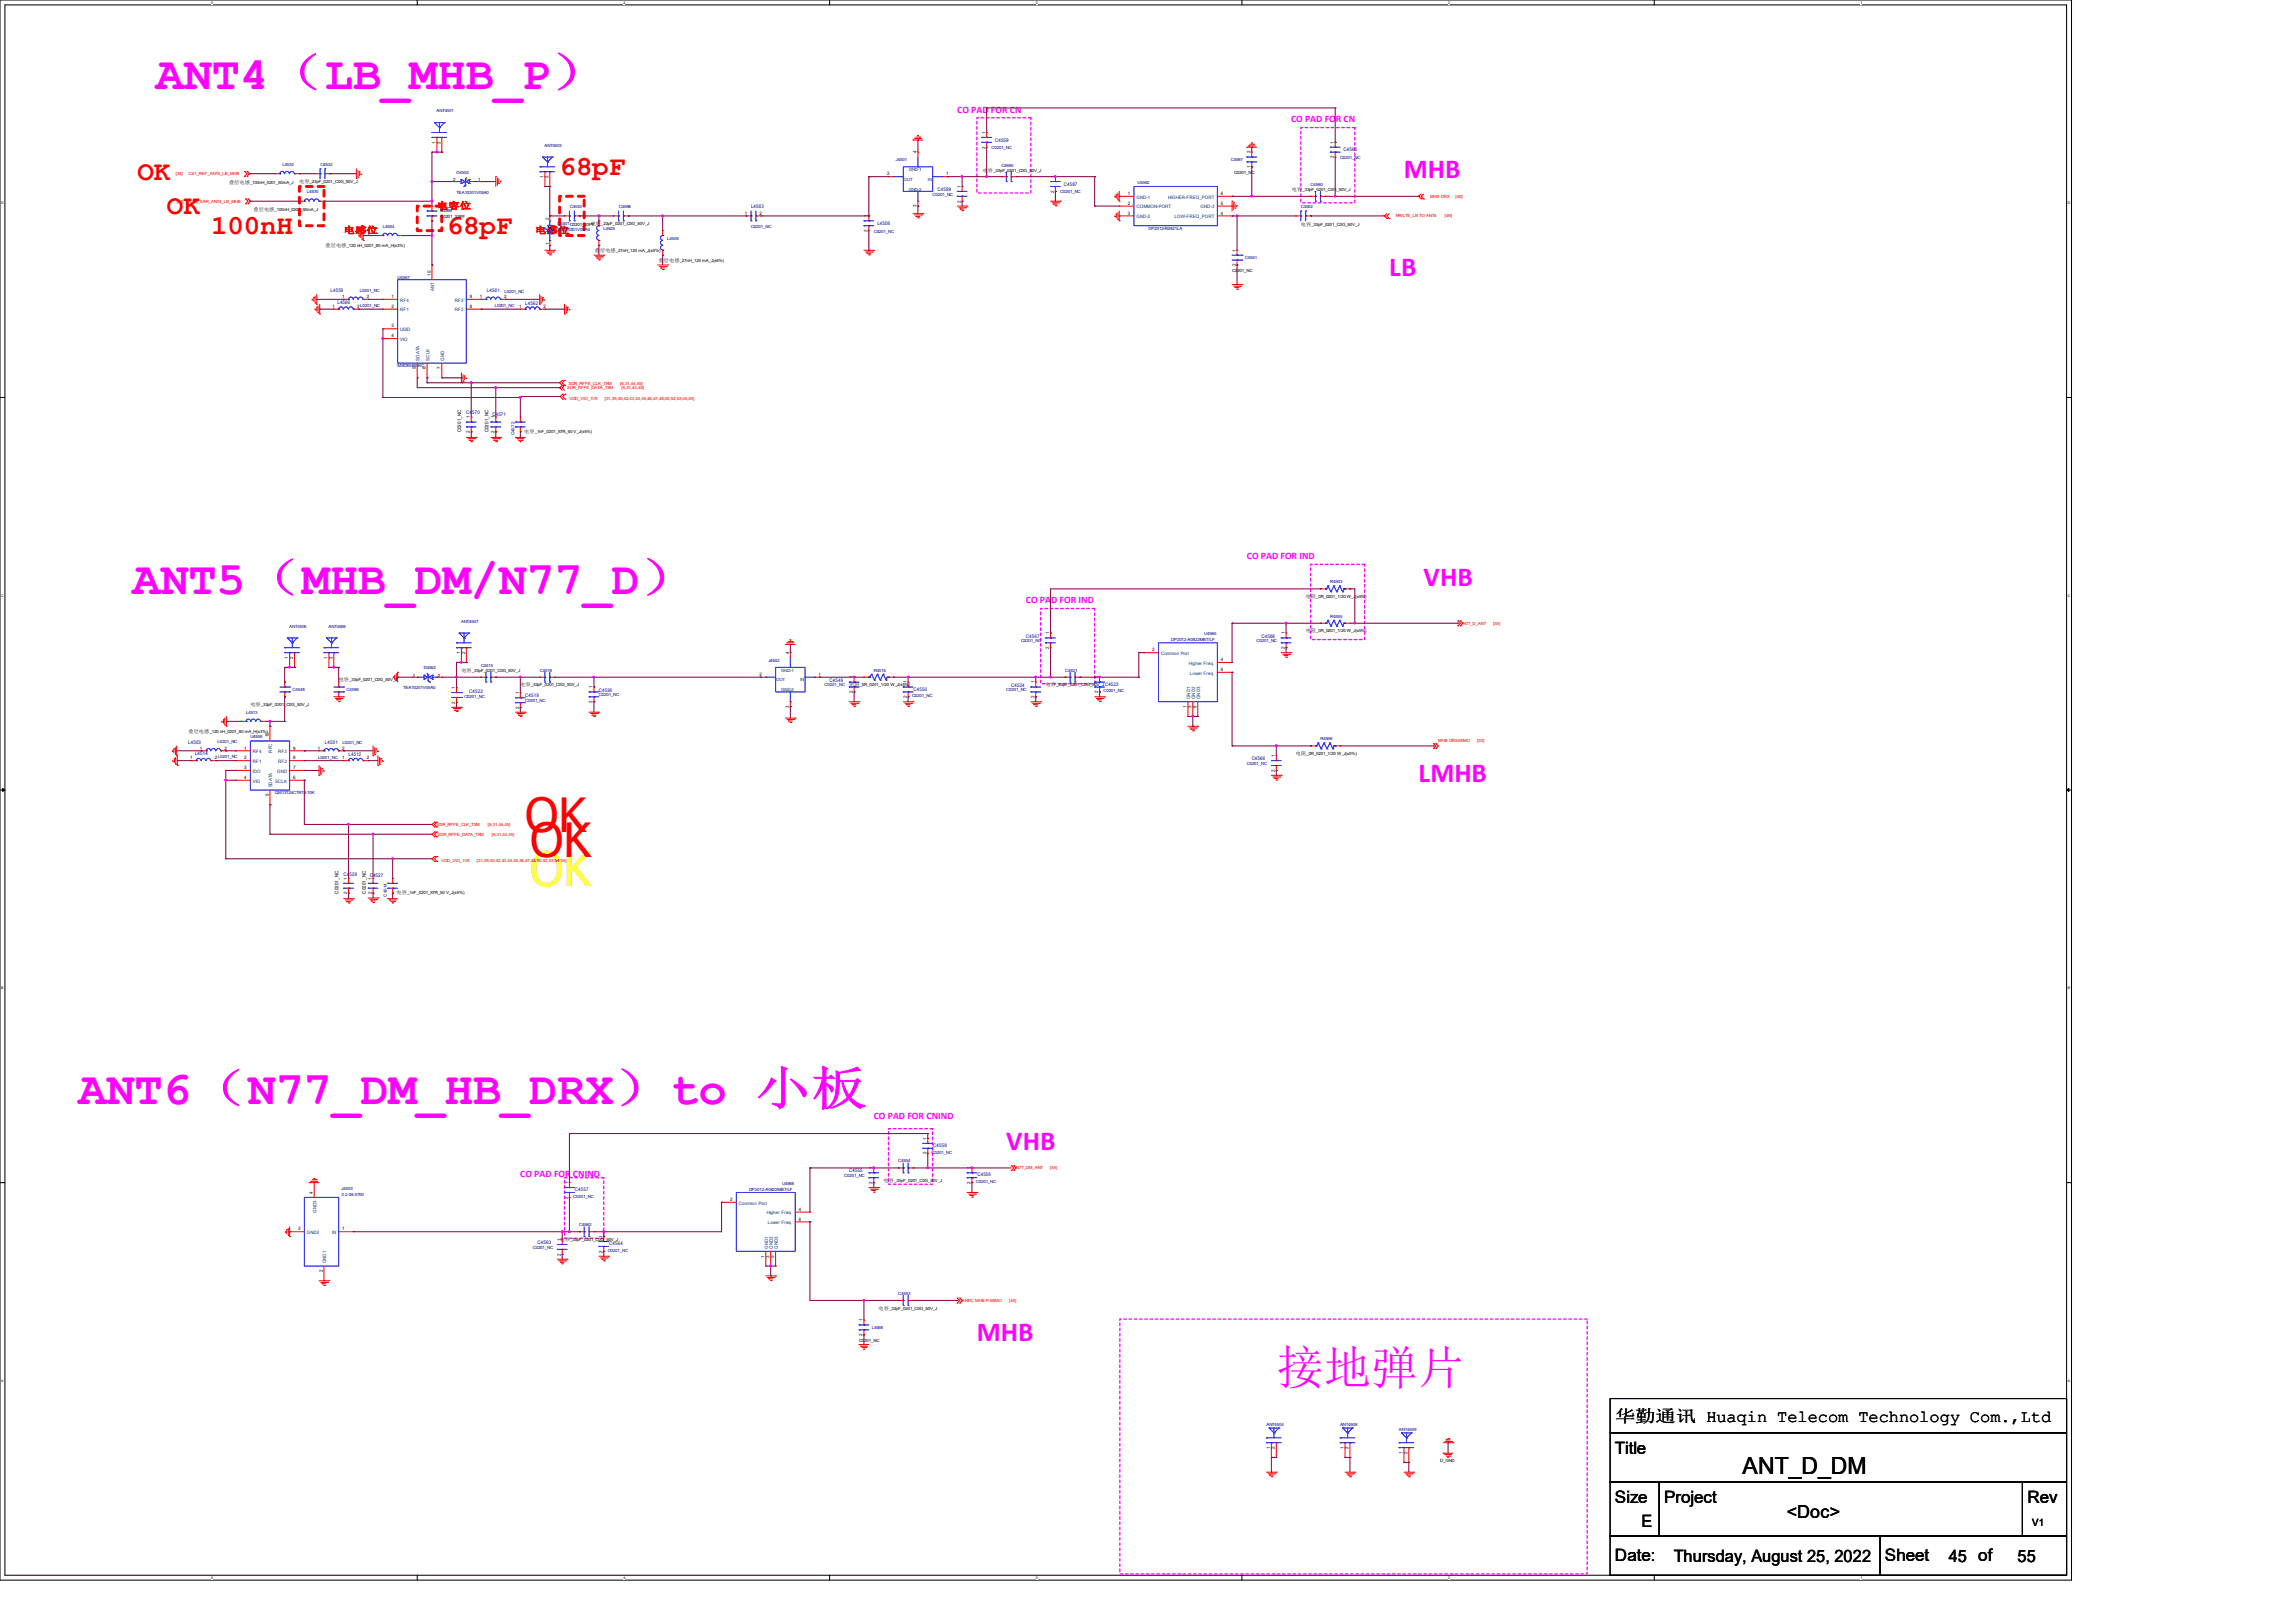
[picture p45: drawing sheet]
<svg xmlns="http://www.w3.org/2000/svg" width="297mm" height="210mm" viewBox="0 0 297 210" stroke-linecap="round" stroke-linejoin="round" font-family="sans-serif">
<defs><g id="words">
<g font-size="6.1" fill="#f0f">
<text x="20.2" y="11.5">ANT4（LB_MHB_P）</text>
<text x="17.1" y="76.9">ANT5（MHB_DM/N77_D）</text>
<text x="10.2" y="142.9">ANT6（N77_DM_HB_DRX）to 小板</text>
<text x="165.2" y="179.1">接地弹片</text>
</g>
<g font-size="6.1" fill="#f00">
<text x="67.9" y="107.7">OK</text>
<text x="68.6" y="110.9">OK</text>
</g>
<text font-size="6.1" fill="#ff0" x="68.6" y="114.7">OK</text>
<g font-size="3.6" fill="#f00">
<text x="17.8" y="23.2">OK</text>
<text x="72.4" y="22.6">68pF</text>
<text x="21.6" y="27.7">OK</text>
<text x="27.3" y="30.2">100nH</text>
<text x="57.8" y="30.2">68pF</text>
</g>
<g font-size="3.6" fill="#f0f">
<text x="181.6" y="23.1">MHB</text>
<text x="179.7" y="35.8">LB</text>
<text x="184.1" y="75.8">VHB</text>
<text x="183.5" y="101.2">LMHB</text>
<text x="130.2" y="148.8">VHB</text>
<text x="126.4" y="173.6">MHB</text>
</g>
<text font-size="3" x="225.4" y="190.7">ANT_D_DM</text>
<text font-size="2.3" x="231.1" y="196.5">&lt;Doc&gt;</text>
<g font-size="2.2">
<text x="208.9" y="184.1">华勤通讯 Huaqin Telecom Technology Com.,Ltd</text>
<text x="208.9" y="188.1">Title</text>
<text x="208.9" y="194.4">Size</text>
<text x="212.3" y="197.6">E</text>
<text x="215.3" y="194.4">Project</text>
<text x="262.3" y="194.4">Rev</text>
<text x="208.9" y="202.1">Date:</text>
<text x="216.5" y="202.1">Thursday, August 25, 2022</text>
<text x="243.8" y="202.1">Sheet</text>
<text x="252.1" y="202.1">45 of</text>
<text x="261" y="202.1">55</text>
</g>
<g font-size="1.3" fill="#f0f">
<text x="123.8" y="14.6">CO PAD FOR CN</text>
<text x="167" y="15.8">CO PAD FOR CN</text>
<text x="161.3" y="72.3">CO PAD FOR IND</text>
<text x="132.7" y="78.1">CO PAD FOR IND</text>
<text x="113" y="144.7">CO PAD FOR CNIND</text>
<text x="67.3" y="152.4">CO PAD FOR CNIND</text>
</g>
<text font-size="1.3" x="262.9" y="197.4">V1</text>
<g font-size="1.2" fill="#f00">
<text x="56.5" y="27">电容位</text>
<text x="44.5" y="30.2">电感位</text>
<text x="69.2" y="30.2">电感位</text>
</g>
<g font-size=".6" fill="#000080">
<text x="56.5" y="14.5">ANT4501</text>
<text x="36.5" y="21.5">L4532</text>
<text x="41.4" y="21.5">C4532</text>
<text x="59.1" y="22.5">D4502</text>
<text x="70.4" y="19">ANT4503</text>
<text x="115.9" y="20.9">J4501</text>
<text x="128.3" y="19.3">C0201_NC</text>
<text x="128.7" y="18.3">C4559</text>
<text x="129.5" y="21.6">C4595</text>
<text x="147.1" y="23.8">U4562</text>
<text x="159.2" y="20.9">C4597</text>
<text x="173.4" y="20.6">C0201_NC</text>
<text x="173.8" y="19.6">C4565</text>
<text x="39.7" y="25">L4530</text>
<text x="49.5" y="29.5">L4504</text>
<text x="56.9" y="27.5">C4599</text>
<text x="59.1" y="25.1">TEA10201V05A0</text>
<text x="72.1" y="29.1">D4501C0201_33PF</text>
<text x="72.1" y="29.9">TEA10201V05A0</text>
<text x="73.7" y="26.9">C4530</text>
<text x="78.1" y="29.8">L4525</text>
<text x="80.1" y="26.9">C4598</text>
<text x="97.2" y="26.9">L4563</text>
<text x="97.2" y="29.5">C0201_NC</text>
<text x="113.5" y="29.1">L4506</text>
<text x="120.6" y="25.3">C0201_NC</text>
<text x="121.3" y="24.7">C4589</text>
<text x="137.2" y="25">C0201_NC</text>
<text x="137.6" y="24">C4587</text>
<text x="148.6" y="29.8">DP2012-R0821LA</text>
<text x="168.3" y="26.9">C4552</text>
<text x="169.5" y="24.1">C4560</text>
<text x="86.3" y="31">L4505</text>
<text x="113" y="30.1">C0201_NC</text>
<text x="161" y="33.6">C4551</text>
<text x="42.8" y="37.8">L4559</text>
<text x="43.6" y="39.3">L4560</text>
<text x="46.6" y="37.7">L0201_NC</text>
<text x="46.6" y="39.7">L0201_NC</text>
<text x="51.4" y="36.1">U4567</text>
<text x="63" y="37.8">L4561</text>
<text x="64" y="39.8">L0201_NC</text>
<text x="65.3" y="37.9">L0201_NC</text>
<text x="67.9" y="39.5">L4562</text>
<text x="51.4" y="47.5">MXD8548HKC</text>
<text x="60.3" y="53.6">C4570</text>
<text x="63.7" y="53.8">C4571</text>
<text x="66.6" y="56.3" transform="rotate(-90 66.6 56.3)">C4572</text>
<text x="172.1" y="75.5">R4503</text>
<text x="37.4" y="81.2">ANT4505</text>
<text x="42.5" y="81.2">ANT4506</text>
<text x="59.6" y="80.6">ANT4507</text>
<text x="132.1" y="83.1">C0201_NC</text>
<text x="132.7" y="82.5">C4567</text>
<text x="151.5" y="83">DP2012-A0822MBT/LF</text>
<text x="155.8" y="82.2">U4565</text>
<text x="162.6" y="83.1">C0201_NC</text>
<text x="163.2" y="82.5">C4568</text>
<text x="172.1" y="79.9">R4555</text>
<text x="37.8" y="89.5">C4548</text>
<text x="44.8" y="89.5">C4596</text>
<text x="52.2" y="89.2">TEA10201V05A0</text>
<text x="54.8" y="86.6">D4552</text>
<text x="60.7" y="89.7">C4522</text>
<text x="62.2" y="86.3">C4515</text>
<text x="69.8" y="86.9">C4516</text>
<text x="77.5" y="89.5">C4590</text>
<text x="99.4" y="85.6">J4502</text>
<text x="106.7" y="88.8">C0201_NC</text>
<text x="107.3" y="88.2">C4549</text>
<text x="113" y="86.9">R4515</text>
<text x="118.2" y="89.4">C4550</text>
<text x="130.2" y="89.5">C0201_NC</text>
<text x="130.8" y="88.9">C4524</text>
<text x="137.8" y="86.9">C4521</text>
<text x="142.7" y="89.6">C0201_NC</text>
<text x="143" y="88.7">C4523</text>
<text x="31.8" y="92.3">L4513</text>
<text x="32.4" y="95.6">U4506</text>
<text x="60.1" y="90.3">C0201_NC</text>
<text x="67.9" y="90.3">C4519</text>
<text x="67.9" y="90.9">C0201_NC</text>
<text x="77.5" y="90.1">C0201_NC</text>
<text x="118" y="90.2">C0201_NC</text>
<text x="170.8" y="95.8">R4556</text>
<text x="24.3" y="96.2">L4503</text>
<text x="25.2" y="97.7">L4514</text>
<text x="28.2" y="96.1">L0201_NC</text>
<text x="28.2" y="98.1">L0201_NC</text>
<text x="41.1" y="98.2">L0201_NC</text>
<text x="42" y="96.2">L4501</text>
<text x="44.3" y="96.3">L0201_NC</text>
<text x="45.1" y="97.9">L4512</text>
<text x="161.3" y="99">C0201_NC</text>
<text x="161.9" y="98.4">C4566</text>
<text x="35.6" y="102.8">QM13124CTR13-10K</text>
<text x="44.4" y="113.3">C4528</text>
<text x="47.8" y="113.5">C4527</text>
<text x="50" y="116" transform="rotate(-90 50 116)">C4514</text>
<text x="120.5" y="149.3">C0201_NC</text>
<text x="120.7" y="148.4">C4558</text>
<text x="44.2" y="154">J4503</text>
<text x="44.2" y="154.7">3.2.08.0700</text>
<text x="74.2" y="155">C0201_NC</text>
<text x="74.4" y="154.1">C4557</text>
<text x="96.9" y="154.1">DP2012-A0822MBT/LF</text>
<text x="101.2" y="153.3">U4566</text>
<text x="109.2" y="152.3">C0201_NC</text>
<text x="109.9" y="151.7">C4555</text>
<text x="116.2" y="150.4">C4554</text>
<text x="126.2" y="153.1">C0201_NC</text>
<text x="126.4" y="152.2">C4556</text>
<text x="68.9" y="161.6">C0201_NC</text>
<text x="69.6" y="161">C4563</text>
<text x="74.9" y="158.7">C4562</text>
<text x="78.6" y="162">C0201_NC</text>
<text x="78.8" y="161.1">C4564</text>
<text x="116.2" y="167.6">C4553</text>
<text x="112.8" y="172">L4558</text>
<text x="163.8" y="184.6">ANT4504</text>
<text x="173.4" y="184.6">ANT4508</text>
<text x="181" y="185.2">ANT4509</text>
</g>
<g font-size=".6">
<text x="127.5" y="17.3" transform="rotate(-90 127.5 17.3)">1</text>
<text x="29.6" y="23.7">叠层电感</text>
<text x="32.3" y="23.8">_100nH_0201_50mA_J</text>
<text x="38.7" y="23.6">电容</text>
<text x="40" y="23.6">_22pF_0201_C0G_50V_J</text>
<text x="56.3" y="18.6" transform="rotate(-90 56.3 18.6)">1</text>
<text x="57" y="18.6" transform="rotate(-90 57 18.6)">2</text>
<text x="58.6" y="23.4">2</text>
<text x="61.8" y="23.4">1</text>
<text x="70.3" y="23" transform="rotate(-90 70.3 23)">1</text>
<text x="71" y="23" transform="rotate(-90 71 23)">2</text>
<text x="114.8" y="22.7">2</text>
<text x="118.6" y="19.9" transform="rotate(-90 118.6 19.9)">4</text>
<text x="122.4" y="22.7">1</text>
<text x="127.1" y="22.2">电容</text>
<text x="127.5" y="19.2" transform="rotate(-90 127.5 19.2)">2</text>
<text x="128.5" y="22.2">_33pF_0201_C0G_50V_J</text>
<text x="136.4" y="23" transform="rotate(-90 136.4 23)">1</text>
<text x="159.6" y="22.5">C0201_NC</text>
<text x="161.8" y="21.8" transform="rotate(-90 161.8 21.8)">1</text>
<text x="161.8" y="19.9" transform="rotate(-90 161.8 19.9)">2</text>
<text x="172.6" y="20.5" transform="rotate(-90 172.6 20.5)">2</text>
<text x="172.6" y="18.6" transform="rotate(-90 172.6 18.6)">1</text>
<text x="32.8" y="27.3">叠层电感</text>
<text x="35.5" y="27.3">_100nH_0201_50mA_J</text>
<text x="57" y="28.2">C0201_33PF</text>
<text x="71" y="28.4" transform="rotate(-90 71 28.4)">2</text>
<text x="76.4" y="29.1">电容</text>
<text x="77.8" y="29.1">_22pF_0201_C0G_50V_J</text>
<text x="96.3" y="27.8">1</text>
<text x="98.3" y="27.8">2</text>
<text x="112.2" y="28.1" transform="rotate(-90 112.2 28.1)">1</text>
<text x="118.6" y="26.8" transform="rotate(-90 118.6 26.8)">3</text>
<text x="124.3" y="26.2" transform="rotate(-90 124.3 26.2)">2</text>
<text x="124.3" y="24.3" transform="rotate(-90 124.3 24.3)">1</text>
<text x="136.4" y="24.9" transform="rotate(-90 136.4 24.9)">2</text>
<text x="145.9" y="25.2">1</text>
<text x="145.9" y="26.5">2</text>
<text x="145.9" y="27.8">3</text>
<text x="157.9" y="25.2">6</text>
<text x="157.9" y="26.5">5</text>
<text x="157.9" y="27.8">4</text>
<text x="167.1" y="24.8">电容</text>
<text x="168.3" y="29.2">电容</text>
<text x="168.5" y="24.8">_33pF_0201_C0G_50V_J</text>
<text x="169.6" y="29.2">_33pF_0201_C0G_50V_J</text>
<text x="42.1" y="32">叠层电感</text>
<text x="44.8" y="32">_120 nH_0201_80 mA_H(±3%)</text>
<text x="55.7" y="35.7" transform="rotate(-90 55.7 35.7)">10</text>
<text x="71" y="31.7" transform="rotate(-90 71 31.7)">1</text>
<text x="77" y="32.6">叠层电感</text>
<text x="79.7" y="32.6">_27nH_120 mA_J(±5%)</text>
<text x="85.2" y="33.9">叠层电感</text>
<text x="87.9" y="33.9">_27nH_120 mA_J(±5%)</text>
<text x="112.2" y="30" transform="rotate(-90 112.2 30)">2</text>
<text x="159.4" y="35.2">C0201_NC</text>
<text x="159.9" y="34.5" transform="rotate(-90 159.9 34.5)">2</text>
<text x="159.9" y="32.6" transform="rotate(-90 159.9 32.6)">1</text>
<text x="43" y="39.8">1</text>
<text x="44.3" y="38.6">1</text>
<text x="46.2" y="39.8">2</text>
<text x="47.5" y="38.6">2</text>
<text x="50.6" y="39.8">2</text>
<text x="50.6" y="38.6">1</text>
<text x="60.8" y="38.6">9</text>
<text x="60.8" y="39.8">8</text>
<text x="62.1" y="38.6">1</text>
<text x="65.2" y="38.6">2</text>
<text x="67.1" y="39.8">1</text>
<text x="70.3" y="39.8">2</text>
<text x="50.6" y="42.4">3</text>
<text x="50.6" y="43.6">4</text>
<text x="53.8" y="47.8" transform="rotate(-90 53.8 47.8)">5</text>
<text x="55.1" y="47.8" transform="rotate(-90 55.1 47.8)">6</text>
<text x="57" y="47.8" transform="rotate(-90 57 47.8)">7</text>
<text x="59.6" y="56" transform="rotate(-90 59.6 56)">C0201_NC</text>
<text x="60.8" y="56" transform="rotate(-90 60.8 56)">2</text>
<text x="60.8" y="54.1" transform="rotate(-90 60.8 54.1)">1</text>
<text x="63.2" y="56" transform="rotate(-90 63.2 56)">C0201_NC</text>
<text x="64" y="56" transform="rotate(-90 64 56)">2</text>
<text x="64" y="54.1" transform="rotate(-90 64 54.1)">1</text>
<text x="67.8" y="56">电容</text>
<text x="69.2" y="56.1">_1nF_0201_X7R_50 V_J(±5%)</text>
<text x="168.9" y="77.4">电阻</text>
<text x="170.3" y="77.4">_0R_0201_1/20 W_J(±5%)</text>
<text x="135.7" y="84" transform="rotate(-90 135.7 84)">2</text>
<text x="135.7" y="82.1" transform="rotate(-90 135.7 82.1)">1</text>
<text x="166.2" y="84" transform="rotate(-90 166.2 84)">2</text>
<text x="166.2" y="82.1" transform="rotate(-90 166.2 82.1)">1</text>
<text x="168.9" y="81.8">电阻</text>
<text x="170.3" y="81.8">_0R_0201_1/20 W_J(±5%)</text>
<text x="37.3" y="85.3" transform="rotate(-90 37.3 85.3)">1</text>
<text x="37.9" y="85.3" transform="rotate(-90 37.9 85.3)">2</text>
<text x="42.4" y="85.3" transform="rotate(-90 42.4 85.3)">1</text>
<text x="43" y="85.3" transform="rotate(-90 43 85.3)">2</text>
<text x="43.8" y="88.2">电容</text>
<text x="45.2" y="88.2">_33pF_0201_C0G_50V_J</text>
<text x="53.4" y="87.6">1</text>
<text x="56.6" y="87.6">2</text>
<text x="58.9" y="89.2" transform="rotate(-90 58.9 89.2)">1</text>
<text x="59.5" y="84.6" transform="rotate(-90 59.5 84.6)">1</text>
<text x="59.7" y="86.9">电容</text>
<text x="60.2" y="84.6" transform="rotate(-90 60.2 84.6)">2</text>
<text x="61" y="86.9">_33pF_0201_C0G_50V_J</text>
<text x="67.1" y="89.8" transform="rotate(-90 67.1 89.8)">1</text>
<text x="67.3" y="88.8">电容</text>
<text x="68.7" y="88.8">_33pF_0201_C0G_50V_J</text>
<text x="76.7" y="89.1" transform="rotate(-90 76.7 89.1)">1</text>
<text x="98.3" y="87.5">2</text>
<text x="102.1" y="84.6" transform="rotate(-90 102.1 84.6)">4</text>
<text x="105.9" y="87.5">1</text>
<text x="109.9" y="88.8">电阻</text>
<text x="110.3" y="89.7" transform="rotate(-90 110.3 89.7)">2</text>
<text x="110.3" y="87.8" transform="rotate(-90 110.3 87.8)">1</text>
<text x="111.2" y="88.8">_0R_0201_1/20 W_J(±5%)</text>
<text x="117.3" y="88.4" transform="rotate(-90 117.3 88.4)">1</text>
<text x="133.8" y="88.4" transform="rotate(-90 133.8 88.4)">1</text>
<text x="135.3" y="88.8">电容</text>
<text x="136.6" y="88.8">_33pF_0201_C0G_50V_J</text>
<text x="142.1" y="89.7" transform="rotate(-90 142.1 89.7)">2</text>
<text x="142.1" y="87.8" transform="rotate(-90 142.1 87.8)">1</text>
<text x="149.1" y="84.3">2</text>
<text x="157.9" y="85.6">4</text>
<text x="157.9" y="86.8">6</text>
<text x="24.4" y="94.9">叠层电感</text>
<text x="27.1" y="94.9">_120 nH_0201_80 mA_H(±3%)</text>
<text x="32.4" y="91.4">电容</text>
<text x="33.7" y="91.4">_33pF_0201_C0G_50V_J</text>
<text x="34.8" y="95.4" transform="rotate(-90 34.8 95.4)">10</text>
<text x="58.9" y="91.1" transform="rotate(-90 58.9 91.1)">2</text>
<text x="67.1" y="91.7" transform="rotate(-90 67.1 91.7)">2</text>
<text x="76.7" y="91" transform="rotate(-90 76.7 91)">2</text>
<text x="102.1" y="91.6" transform="rotate(-90 102.1 91.6)">3</text>
<text x="117.3" y="90.3" transform="rotate(-90 117.3 90.3)">2</text>
<text x="133.8" y="90.3" transform="rotate(-90 133.8 90.3)">2</text>
<text x="153.5" y="91.6" transform="rotate(-90 153.5 91.6)">1</text>
<text x="154.1" y="91.6" transform="rotate(-90 154.1 91.6)">3</text>
<text x="154.8" y="91.6" transform="rotate(-90 154.8 91.6)">5</text>
<text x="24.6" y="98.3">1</text>
<text x="25.9" y="97">1</text>
<text x="27.8" y="98.3">2</text>
<text x="29" y="97">2</text>
<text x="31.6" y="97">1</text>
<text x="31.6" y="98.3">2</text>
<text x="31.6" y="99.5">3</text>
<text x="31.6" y="100.8">4</text>
<text x="37.9" y="100.8">6</text>
<text x="37.9" y="99.5">7</text>
<text x="37.9" y="98.3">8</text>
<text x="37.9" y="97">9</text>
<text x="41.1" y="97">1</text>
<text x="44.3" y="98.3">1</text>
<text x="44.3" y="97">2</text>
<text x="47.5" y="98.3">2</text>
<text x="164.9" y="99.9" transform="rotate(-90 164.9 99.9)">2</text>
<text x="164.9" y="98" transform="rotate(-90 164.9 98)">1</text>
<text x="167.6" y="97.7">电阻</text>
<text x="169" y="97.7">_0R_0201_1/20 W_J(±5%)</text>
<text x="34.8" y="103" transform="rotate(-90 34.8 103)">5</text>
<text x="44.9" y="113.8" transform="rotate(-90 44.9 113.8)">1</text>
<text x="48.1" y="113.8" transform="rotate(-90 48.1 113.8)">1</text>
<text x="43.8" y="115.7" transform="rotate(-90 43.8 115.7)">C0201_NC</text>
<text x="44.9" y="115.7" transform="rotate(-90 44.9 115.7)">2</text>
<text x="47.3" y="115.7" transform="rotate(-90 47.3 115.7)">C0201_NC</text>
<text x="48.1" y="115.7" transform="rotate(-90 48.1 115.7)">2</text>
<text x="51.3" y="115.7">电容</text>
<text x="52.7" y="115.7">_1nF_0201_X7R_50 V_J(±5%)</text>
<text x="119.8" y="149.4" transform="rotate(-90 119.8 149.4)">2</text>
<text x="119.8" y="147.5" transform="rotate(-90 119.8 147.5)">1</text>
<text x="40.5" y="154.5" transform="rotate(-90 40.5 154.5)">4</text>
<text x="73.5" y="155.1" transform="rotate(-90 73.5 155.1)">2</text>
<text x="73.5" y="153.2" transform="rotate(-90 73.5 153.2)">1</text>
<text x="94.4" y="155.4">2</text>
<text x="112.9" y="153.2" transform="rotate(-90 112.9 153.2)">2</text>
<text x="112.9" y="151.3" transform="rotate(-90 112.9 151.3)">1</text>
<text x="114.3" y="153">电容</text>
<text x="115.7" y="153">_33pF_0201_C0G_50V_J</text>
<text x="125.6" y="153.2" transform="rotate(-90 125.6 153.2)">2</text>
<text x="125.6" y="151.3" transform="rotate(-90 125.6 151.3)">1</text>
<text x="38.6" y="159.2">3</text>
<text x="44.3" y="159.2">1</text>
<text x="72.4" y="160.6">电容</text>
<text x="72.6" y="160.6" transform="rotate(-90 72.6 160.6)">1</text>
<text x="73.7" y="160.6">_33pF_0201_C0G_50V_J</text>
<text x="77.9" y="160.2" transform="rotate(-90 77.9 160.2)">1</text>
<text x="103.3" y="156.7">4</text>
<text x="103.3" y="157.9">6</text>
<text x="41.7" y="164.6" transform="rotate(-90 41.7 164.6)">2</text>
<text x="72.6" y="162.5" transform="rotate(-90 72.6 162.5)">2</text>
<text x="77.9" y="162.1" transform="rotate(-90 77.9 162.1)">2</text>
<text x="98.9" y="162.7" transform="rotate(-90 98.9 162.7)">1</text>
<text x="99.5" y="162.7" transform="rotate(-90 99.5 162.7)">3</text>
<text x="100.2" y="162.7" transform="rotate(-90 100.2 162.7)">5</text>
<text x="111.1" y="173.6">C0201_NC</text>
<text x="111.6" y="172.9" transform="rotate(-90 111.6 172.9)">2</text>
<text x="111.6" y="171" transform="rotate(-90 111.6 171)">1</text>
<text x="113.7" y="169.5">电容</text>
<text x="115" y="169.5">_33pF_0201_C0G_50V_J</text>
<text x="164.3" y="187.5" transform="rotate(-90 164.3 187.5)">1</text>
<text x="164.9" y="187.5" transform="rotate(-90 164.9 187.5)">2</text>
<text x="173.8" y="187.5" transform="rotate(-90 173.8 187.5)">1</text>
<text x="174.5" y="187.5" transform="rotate(-90 174.5 187.5)">2</text>
<text x="181.4" y="188.1" transform="rotate(-90 181.4 188.1)">1</text>
<text x="182.1" y="188.1" transform="rotate(-90 182.1 188.1)">2</text>
<text x="186.3" y="189.2">D_GND</text>
</g>
<g font-size=".6" fill="#f00">
<text x="22.7" y="22.6">[34]</text>
<text x="24.4" y="22.6">CS1_REF_ANT4_LB_MHB</text>
<text x="22.9" y="26.3">[34]</text>
<text x="24.5" y="26.3">CS0_SAR_ANT4_LB_MHB</text>
<text x="180.5" y="28.1">NR/LTE_LB TO ANT4</text>
<text x="185" y="25.6">MHB DRX</text>
<text x="186.9" y="28.1">[46]</text>
<text x="188.3" y="25.6">[46]</text>
<text x="73.4" y="50.3">SDR_RFFE_DATA_TXM</text>
<text x="73.5" y="49.8">SDR_RFFE_CLK_TXM</text>
<text x="73.7" y="51.7">VDD_VIO_1V8</text>
<text x="78.2" y="51.7">[31,39,40,42,43,44,45,46,47,48,50,52,53,54,55]</text>
<text x="80.2" y="49.8">[6,31,44,45]</text>
<text x="80.4" y="50.3">[6,31,44,45]</text>
<text x="189.2" y="80.8">N77_D_ANT</text>
<text x="193.2" y="80.8">[55]</text>
<text x="186.1" y="96.1">MHB DRX-MIMO</text>
<text x="191.1" y="96.1">[53]</text>
<text x="56.5" y="106.9">SDR_RFFE_CLK_TXM</text>
<text x="63.1" y="106.9">[6,31,44,45]</text>
<text x="56.6" y="108.1">SDR_RFFE_DATA_TXM</text>
<text x="57.1" y="111.6">VDD_VIO_1V8</text>
<text x="61.7" y="111.6">[31,39,40,42,43,44,45,46,47,48,50,52,53,54,55]</text>
<text x="63.6" y="108.1">[6,31,44,45]</text>
<text x="131.4" y="151.3">N77_DM_ANT</text>
<text x="135.8" y="151.3">[55]</text>
<text x="124.5" y="168.5">ENDC MHB P-MIMO</text>
<text x="130.6" y="168.5">[46]</text>
</g>
<g font-size=".6" fill="#004080">
<text x="116.9" y="23.4">OUT</text>
<text x="117.6" y="22.1">GND-1</text>
<text x="120" y="23.4">IN</text>
<text x="117.6" y="24.7">GND-2</text>
<text x="147" y="25.7">GND-1</text>
<text x="147" y="27">COMMON-PORT</text>
<text x="147" y="28.2">GND-2</text>
<text x="151.1" y="25.7">HIGHER-FREQ_PORT</text>
<text x="151.9" y="28.2">LOW-FREQ_PORT</text>
<text x="155.3" y="27">GND-3</text>
<text x="51.8" y="40.3">RF1</text>
<text x="51.8" y="39">RF4</text>
<text x="56.2" y="37.7" transform="rotate(-90 56.2 37.7)">ANT</text>
<text x="58.8" y="39">RF3</text>
<text x="58.8" y="40.3">RF2</text>
<text x="51.8" y="42.8">USID</text>
<text x="51.8" y="44.1">VIO</text>
<text x="54.3" y="46.7" transform="rotate(-90 54.3 46.7)">SDATA</text>
<text x="55.5" y="46.7" transform="rotate(-90 55.5 46.7)">SCLK</text>
<text x="57.4" y="46.7" transform="rotate(-90 57.4 46.7)">GND</text>
<text x="100.4" y="88.2">OUT</text>
<text x="101" y="89.5">GND-2</text>
<text x="101" y="86.9">GND-1</text>
<text x="103.5" y="88.2">IN</text>
<text x="150.2" y="84.8">Common Port</text>
<text x="153.8" y="86">Higher Freq.</text>
<text x="153.9" y="87.3">Lower Freq.</text>
<text x="154" y="90.5" transform="rotate(-90 154 90.5)">GND1</text>
<text x="154.6" y="90.5" transform="rotate(-90 154.6 90.5)">GND2</text>
<text x="155.2" y="90.5" transform="rotate(-90 155.2 90.5)">GND3</text>
<text x="32.7" y="97.5">RF4</text>
<text x="32.7" y="98.7">RF1</text>
<text x="32.7" y="100">IDO</text>
<text x="32.7" y="101.3">VIO</text>
<text x="35.2" y="101.9" transform="rotate(-90 35.2 101.9)">SDATA</text>
<text x="35.2" y="97.4" transform="rotate(-90 35.2 97.4)">RFC</text>
<text x="35.6" y="101.3">SCLK</text>
<text x="35.9" y="100">GND</text>
<text x="36" y="98.7">RF2</text>
<text x="36" y="97.5">RF3</text>
<text x="95.6" y="155.9">Common Port</text>
<text x="39.7" y="159.7">GND2</text>
<text x="40.9" y="156.9" transform="rotate(-90 40.9 156.9)">GND3</text>
<text x="43" y="159.7">IN</text>
<text x="99.2" y="157.1">Higher Freq.</text>
<text x="99.3" y="158.4">Lower Freq.</text>
<text x="99.4" y="161.6" transform="rotate(-90 99.4 161.6)">GND1</text>
<text x="100" y="161.6" transform="rotate(-90 100 161.6)">GND2</text>
<text x="100.6" y="161.6" transform="rotate(-90 100.6 161.6)">GND3</text>
<text x="42.2" y="163.5" transform="rotate(-90 42.2 163.5)">GND1</text>
</g>
<g font-size=".5">
<text x="27.3" y=".5">5</text>
<text x="80.6" y=".5">4</text>
<text x="134" y=".5">3</text>
<text x="187.3" y=".5">2</text>
<text x="240.7" y=".5">1</text>
<text x=".2" y="26.4">D</text>
<text x="267.5" y="26.4">D</text>
<text x=".2" y="77.2">C</text>
<text x="267.5" y="77.2">C</text>
<text x=".2" y="128">B</text>
<text x="267.5" y="128">B</text>
<text x=".2" y="178.8">A</text>
<text x="267.5" y="178.8">A</text>
<text x="27.3" y="204.3">5</text>
<text x="80.6" y="204.3">4</text>
<text x="134" y="204.3">3</text>
<text x="187.3" y="204.3">2</text>
<text x="240.7" y="204.3">1</text>
</g>
</g></defs>
<path d="M.6 .6h266.7v203.2h-266.7zM268 204.5v-204.5h-268v204.5h268" fill="none" stroke="#000" stroke-width=".13"/>
<g fill="#fff">
<path d="M27.3 .1h.2v.5h-.2z"/>
<path d="M27.3 203.9h.2v.5h-.2z"/>
</g>
<path d="M54 0v.6M54 203.8v.7" fill="none" stroke="#000" stroke-width=".13"/>
<g fill="#fff">
<path d="M80.6 .1h.3v.5h-.3z"/>
<path d="M80.6 203.9h.3v.5h-.3z"/>
</g>
<path d="M107.3 0v.6M107.3 203.8v.7" fill="none" stroke="#000" stroke-width=".13"/>
<g fill="#fff">
<path d="M134 .1h.2v.5h-.2z"/>
<path d="M134 203.9h.2v.5h-.2z"/>
</g>
<path d="M160.7 0v.6M160.7 203.8v.7" fill="none" stroke="#000" stroke-width=".13"/>
<g fill="#fff">
<path d="M187.3 .1h.2v.5h-.2z"/>
<path d="M187.3 203.9h.2v.5h-.2z"/>
</g>
<path d="M214 0v.6M214 203.8v.7" fill="none" stroke="#000" stroke-width=".13"/>
<g fill="#fff">
<path d="M240.7 .1h.2v.5h-.2z"/>
<path d="M240.7 203.9h.2v.5h-.2z"/>
<path d="M.2 26h.3v.5h-.3z"/>
<path d="M267.5 26h.3v.5h-.3z"/>
<path d="M.2 76.8h.3v.5h-.3z"/>
<path d="M267.5 76.8h.3v.5h-.3z"/>
</g>
<path d="M0 51.4h.6M267.3 51.4h.7" fill="none" stroke="#000" stroke-width=".13"/>
<g fill="#fff">
<path d="M.2 127.6h.2v.5h-.2z"/>
<path d="M267.5 127.6h.3v.5h-.3z"/>
</g>
<path d="M0 102.2h.6M267.3 102.2h.7" fill="none" stroke="#000" stroke-width=".13"/>
<path d="M.3 102l.3 .2-.3 .2zM267.3 102.2l.3-.2v.4z" fill="#000" stroke="#000" stroke-width=".13"/>
<g fill="#fff">
<path d="M.2 178.4h.3v.5h-.3z"/>
<path d="M267.5 178.4h.3v.5h-.3z"/>
</g>
<path d="M0 153h.6M267.3 153h.7M208.3 191.8h6.3v7h-6.3zM208.3 198.8h34.9v5h-34.9zM208.3 185.4h59v6.4h-59zM208.3 181h59v4.4h-59zM214.6 191.8h47v7h-47zM243.2 198.8h24.1v5h-24.1zM261.6 191.8h5.7v7h-5.7z" fill="none" stroke="#000" stroke-width=".13"/>
<path d="M126.4 15.2h6.9v9.8h-6.9zM168.3 16.5h7v9.7h-7zM134.6 78.7h7v9.8h-7zM169.5 73h7v9.8h-7zM73 152.4h5.1v7.8h-5.1zM114.9 146h5.7v7.2h-5.7zM144.9 170.7h60.4v33h-60.4z" fill="none" stroke="#f0f" stroke-width=".17" stroke-dasharray=".3 .3"/>
<path d="M38.7 24.1h3.2v5.1h-3.2zM54 26.7h3.1v3.1h-3.1zM72.4 25.4h3.2v5.1h-3.2z" fill="none" stroke="#f00" stroke-width=".38" stroke-dasharray=".8 .8"/>
<g fill="none" stroke="#f00" stroke-width=".13">
<path d="M56.5 19.7h.1M56.5 17.8v1.9M57.1 19.7h.1M57.1 17.8v1.9M118.1 18.1h.1M118.1 18.1h1.3M118.3 17.9h.1M118.3 17.9h.9M118.5 17.7h.5M118.7 17.5h.1M118.7 19.7h.1M118.7 19.7v.6"/>
<path d="M119 17.7h.1M127.6 17.1h.1M127.6 19h.1M127.6 17.1v.7M127.6 18.4v.6M161.3 19h.1M161.3 19h1.3M161.5 18.9h.1M161.5 18.9h.9M161.7 18.7h.5M161.9 18.5h.1M161.9 19.7h.1"/>
<path d="M161.9 19.7v.6M162.2 18.7h.1M172.7 18.4h.1M172.7 18.4v.6M172.7 19.7v.6M31.6 22.2l.4 .3-.4 .3M31.6 22.2h.1M31.6 22.8h.1M31.7 25.7l.4 .3-.4 .4M31.7 25.7h.1M31.7 26.4h.1M32 22.8h.1"/>
<path d="M32 22.2h.1M32 22.2l.3 .3-.3 .3M32.1 26.4h.1M32.1 25.7h.1M32.1 25.7l.3 .3-.3 .4M35.6 22.5h.1M35.6 22.5h.6M38.1 22.5h.6M38.7 26h.1M38.7 22.5h.1M38.7 26h.7M40.4 38.8h.1"/>
<path d="M40.4 38.7v.1M40.6 38.5h.1M40.6 38.5v.5M40.8 39.2h.1M40.8 22.5h.1M40.8 38.3v.9M40.8 40v.1M40.8 22.5h.6M41 39.4h.1M41 39.8h.1M41 38.1v1.3M41 39.8v.5"/>
<path d="M41.1 39.6v.9M41.3 26h.6M41.4 39.4v1.2M41.9 26h.1M42 22.5h.7M42.7 22.5h.1M44.4 38.7h.1M44.5 38.7h.6M46.1 23.1h.1M46.1 21.8v1.3M46.3 22.9h.1M46.3 22.1v.8"/>
<path d="M46.4 30.6h.1M46.4 30.4v.2M46.5 22.2h.1M46.5 22.2v.5M46.6 30.2h.1M46.6 30.2v.5M46.7 22.6h.1M46.7 22.4v.2M46.8 30.9h.1M46.8 30.1v.8M47 31.1h.1M47 29.8v1.3"/>
<path d="M47 38.7h.6M47.6 38.7h.1M48.9 30.5h.1M48.9 30.5h.6M49.5 38.7h.1M49.5 38.7h1.9M51.4 30.5h.7M52.1 30.5h.1M55.9 26.7h.1M55.9 28.6h.1M55.9 34.3h.1M55.9 26.7v.6"/>
<path d="M55.9 27.9v.7M55.9 34.3v1.9M58.4 23.5h.1M58.4 23.5h.7M60.3 38.7h2.6M61.6 23.5h.6M62.2 38.7h.1M62.2 23.5h.1M64.1 22.9h.1M64.1 22.9v1.2M64.3 23.1h.1M64.3 23.1v.9"/>
<path d="M64.5 23.7h.1M64.5 23.2v.5M64.7 23.5h.1M64.7 23.5v.1M64.8 38.7h.6M65.4 38.7h.1M69.8 39.4h.1M69.8 38.1v1.3M70 39.2h.1M70 38.3v.9M70.2 38.5h.1M70.2 38.5v.5"/>
<path d="M70.4 38.8h.1M70.4 38.7v.1M70.5 24.1h.1M70.5 32.4h1.3M70.5 22.2v1.9M70.7 32.6h.9M70.9 32.8h.1M70.9 32.8h.5M71.1 33h.1M71.1 24.1h.1M71.1 31.8h.1M71.1 27.9h.1"/>
<path d="M71.1 22.2v1.9M71.1 27.9v.7M71.1 31.1v.6M71.2 33h.1M71.6 32.6h.1M71.8 32.4h.1M73 27.9h.1M73 39.4v1.2M73 27.9h.7M73.2 39.6v.9M73.4 39.8h.1M73.4 39.8v.5"/>
<path d="M73.6 40v.1M74.3 27.9h.6M74.9 27.9h.1M76.8 33h1.3M77 33.2h.9M77.2 33.4h.1M77.2 33.4h.5M77.4 33.6h.2M77.5 31.8h.1M77.5 28.6h.1M77.5 28.6v.6M77.5 31.1v.6"/>
<path d="M77.6 33.6h.1M77.9 33.2h.1M78.1 33h.1M79.4 27.9h.1M79.4 27.9h.6M80.6 27.9h.7M81.3 27.9h.1M85.1 34.3h1.3M85.3 34.5h.9M85.5 34.7h.1M85.5 34.7h.5M85.7 34.9h.1"/>
<path d="M85.7 33h.1M85.7 29.8h.1M85.7 29.8v.7M85.7 32.4v.6M85.8 34.9h.1M86.2 34.5h.1M86.4 34.3h.1M96.5 27.9h.1M96.5 27.9h.7M97.8 27.9h.6M98.4 27.9h.1M111.8 32.4h1.2"/>
<path d="M112 32.6h.9M112.1 32.8h.1M112.1 32.8h.5M112.4 33h.1M112.4 27.9h.1M112.4 29.8h.1M112.4 27.9v.7M112.4 29.2v.6M112.5 33h.1M112.9 32.6h.1M113 32.4h.1M114.9 22.9h.1"/>
<path d="M114.9 22.9h.7M118.1 27.6h1.3M118.3 27.8h.9M118.5 28h.1M118.5 28h.5M118.7 28.2h.1M118.7 26.7h.1M118.7 26v.7M118.8 28.2h.1M119.2 27.8h.1M119.4 27.6h.1M121.9 22.9h.7"/>
<path d="M122.6 22.9h.1M123.8 26.7h1.3M124 26.9h.9M124.2 27.1h.1M124.2 27.1h.5M124.4 27.3h.1M124.5 24.1h.1M124.5 26h.1M124.5 24.1v.7M124.5 25.4v.6M124.5 27.3h.1M124.9 26.9h.1"/>
<path d="M125.1 26.7h.1M129.5 22.9h.1M129.5 22.9h.7M130.8 22.9h.6M131.4 22.9h.1M135.9 26h1.3M136.1 26.2h.9M136.3 26.4h.1M136.3 26.4h.5M136.5 26.6h.1M136.5 22.9h.1M136.5 24.8h.1"/>
<path d="M136.5 22.9v.6M136.5 24.1v.7M136.6 26.6h.1M137 26.2h.1M137.2 26h.1M144.2 28h.1M144.2 25.5h.1M144.2 25.4v.1M144.2 27.9v.1M144.4 27.7h.1M144.4 25.1h.1M144.4 25.1v.6"/>
<path d="M144.4 27.7v.5M144.6 28.4h.1M144.6 25.9h.1M144.6 25v.9M144.6 27.5v.9M144.8 28.6h.1M144.8 26h.1M144.8 25.4h.1M144.8 26.7h.1M144.8 27.9h.1M144.8 24.8v1.2M144.8 27.3v1.3"/>
<path d="M144.8 26.7h1.9M144.8 27.9h1.9M144.8 25.4h1.9M157.5 26.7h1.9M157.5 27.9h1.9M157.5 25.4h1.9M159.4 26h.1M159.4 25.4h.1M159.4 26.7h.1M159.4 27.9h.1M159.4 36.8h1.3M159.4 26v1.3"/>
<path d="M159.6 26.2h.1M159.6 37h.9M159.6 26.2v.9M159.8 37.2h.1M159.8 26.9h.1M159.8 26.4v.5M159.8 37.2h.5M160 26.6h.1M160 37.4h.1M160 26.6v.2M160 32.4h.1M160 34.3h.1"/>
<path d="M160 32.4v.6M160 33.7v.6M160.1 37.4h.1M160.5 37h.1M160.7 36.8h.1M161.9 21.6h.1M161.9 21v.6M167.6 27.9h.1M167.6 27.9h.7M168.9 27.9h.6M169.5 25.4h.1M169.5 27.9h.1"/>
<path d="M169.5 25.4h.7M170.8 25.4h.6M171.4 25.4h.1M172.7 20.3h.1M179.1 27.9h.1M179.1 27.9l.3 .4M179.4 27.9h.1M179.4 28.3h.1M179.4 27.9l.3 .4M179.4 27.6l-.3 .3M179.7 28.3h.1M179.7 27.6l-.3 .3"/>
<path d="M183.5 25.4h.1M183.5 25.4l.4 .3M183.9 25.4h.1M183.9 25.7h.1M183.9 25.4l.2 .3M183.9 25.1l-.4 .3M184.1 25.7h.1M184.1 25.1l-.2 .3M40.8 40.1h.1M41.1 40.5h.1M41.4 40.6h.1M43.2 40h.1"/>
<path d="M43.2 40h.6M45.7 40h.7M46.4 40h.1M49.5 40h.1M49.5 42.5h.1M49.5 43.8h.1M49.5 40h1.9M49.5 42.5h1.9M49.5 43.8h1.9M54 48.9h.1M54 47v1.9M55.2 48.9h.1"/>
<path d="M55.2 47v1.9M57.1 48.9h.1M57.1 47v1.9M59.7 49.5h.1M59.7 48.3v1.2M59.9 49.4h.1M59.9 48.5v.9M60.1 48.6h.1M60.1 48.6v.5M60.3 49h.1M60.3 48.9v.1M60.3 56.6h1.3"/>
<path d="M60.3 40h1.9M60.5 56.8h.9M60.7 57h.1M60.7 57h.5M60.9 57.1h.1M61 54h.1M61 55.9h.1M61 54v.6M61 55.2v.7M61 57.1h.1M61.4 56.8h.1M61.6 56.6h.1"/>
<path d="M62.2 40h.1M63.5 56.6h1.3M63.7 56.8h.9M63.9 57h.1M63.9 57h.5M64.1 57.1h.1M64.1 54h.1M64.1 55.9h.1M64.1 54v.6M64.1 55.2v.7M64.2 57.1h.1M64.6 56.8h.1"/>
<path d="M64.8 56.6h.1M66.7 56.6h.1M66.7 56.6h1.2M66.9 56.8h.9M66.9 56.8h.1M67.1 57h.5M67.3 57.1h.1M67.3 40h.1M67.3 54h.1M67.3 55.9h.1M67.3 54v.6M67.3 55.2v.7"/>
<path d="M67.3 40h.6M67.6 57h.1M69.8 40h.7M70.5 40h.1M72.4 50.2h.1M72.4 50.2l.3 .3M72.7 49.9l-.3 .3M72.7 49.2l-.3 .3 .3 .4M72.7 50.2l.3 .3M72.7 50.2h.1M72.7 49.9h.1M72.7 49.2h.1"/>
<path d="M72.8 51h.1M72.8 51.6h.1M72.8 51l-.3 .3 .3 .3M73 40.6h.1M73 49.9h.1M73 49.2h.1M73 49.9l-.3 .3M73 49.2l-.3 .3 .3 .4M73.1 51l-.3 .3 .3 .3M73.1 51.6h.1M73.1 51h.1M73.2 40.5h.1"/>
<path d="M73.6 40.1h.1M170.8 76.2h.1M170.8 76.2h.6M174 76.2h.6M174.6 76.2h.1M22.3 97.2h.1M22.3 97.1v.1M22.4 98.5h.1M22.4 98.4v.1M22.5 96.9h.1M22.5 96.9v.5M22.6 98.2h.1"/>
<path d="M22.6 98.2v.5M22.7 97.6h.1M22.7 96.7v.9M22.7 98.9h.1M22.7 98v.9M22.9 97.8h.1M22.9 96.5v1.3M22.9 99.1h.1M22.9 97.8v1.3M24.8 98.4h.1M24.8 98.4h.6M26 97.2h.1"/>
<path d="M26 97.2h.7M27.3 98.4h.6M27.9 98.4h.1M28.6 97.2h.6M28.7 93.4h.1M28.7 93.3v.1M28.9 93.1h.1M28.9 93.1v.5M29.1 93.8h.1M29.1 92.9v.9M29.2 97.2h.1M29.3 94h.1"/>
<path d="M29.3 92.7v1.3M30.5 97.2h.1M30.5 98.4h.1M30.5 99.7h.1M30.5 98.4h1.9M30.5 97.2h1.9M30.5 99.7h1.9M31.2 93.3h.1M31.2 93.3h.6M33.7 93.3h.7M34.4 93.3h.1M34.9 94h.1"/>
<path d="M34.9 94v1.9M36.8 90.2h.1M36.8 88.3h.1M36.8 88.3v.6M36.8 89.5v.7M37.5 86.4h.1M37.5 84.5v1.9M37.5 98.4h1.9M37.5 97.2h1.9M37.5 99.7h1.9M38.1 86.4h.1M38.1 84.5v1.9"/>
<path d="M39.4 99.7h.1M39.4 98.4h.1M39.4 97.2h.1M41.3 97.2h.1M41.3 99.1v1.2M41.3 97.2h.6M41.5 99.3v.9M41.7 99.4h.1M41.7 99.4v.5M41.9 99.8h.1M41.9 99.7v.1M42.5 86.4h.1"/>
<path d="M42.5 84.5v1.9M43.2 86.4h.1M43.2 90.2h1.2M43.2 84.5v1.9M43.4 90.4h.9M43.6 90.6h.5M43.6 90.6h.1M43.8 90.8h.1M43.8 90.2h.1M43.8 88.3h.1M43.8 97.2h.6M43.8 88.3v.6"/>
<path d="M43.8 89.5v.7M43.9 90.8h.1M44.3 90.4h.1M44.4 90.2h.1M44.4 98.4h.1M44.4 97.2h.1M44.5 98.4h.6M47 98.4h.6M47.6 98.4h.1M48.3 97.8h.1M48.3 96.5v1.3M48.5 97.6h.1"/>
<path d="M48.5 96.7v.9M48.6 96.9h.1M48.6 96.9v.5M48.9 97.2h.1M48.9 97.1v.1M48.9 99.1h.1M48.9 97.8v1.3M49.1 98.9h.1M49.1 98v.9M49.3 98.2h.1M49.3 98.2v.5M49.5 98.5h.1"/>
<path d="M49.5 98.4v.1M50.9 87.6h.1M50.9 87.6v.1M51.1 87.9h.1M51.1 87.4v.5M51.3 87.2h.1M51.3 87.2v.9M51.4 87h.1M51.4 87v1.3M53.3 87.6h.1M53.3 87.6h.7M56.5 87.6h.6"/>
<path d="M57.1 87.6h.1M58.4 91.5h1.3M58.6 91.7h.9M58.8 91.9h.1M58.8 91.9h.5M59 92.1h.1M59.1 89h.1M59.1 90.9h.1M59.1 89v.6M59.1 90.3v.6M59.1 92.1h.1M59.5 91.7h.1"/>
<path d="M59.7 91.5h.1M59.7 85.7h.1M59.7 83.8v1.9M60.3 85.7h.1M60.3 83.8v1.9M62.2 87.6h.1M62.2 87.6h.7M63.5 87.6h.6M64.1 87.6h.1M66.7 92.2h1.2M66.9 92.3h.9M67.1 92.5h.1"/>
<path d="M67.1 92.5h.5M67.3 92.7h.1M67.3 89.7h.1M67.3 91.6h.1M67.3 89.7v.6M67.3 90.9v.7M67.4 92.7h.1M67.8 92.3h.1M67.9 92.2h.1M69.8 87.6h.1M69.9 87.6h.6M71.1 87.6h.7"/>
<path d="M71.8 87.6h.1M76.2 92.2h1.3M76.4 92.3h.9M76.6 92.5h.1M76.6 92.5h.5M76.8 92.7h.1M76.8 88.9h.1M76.8 90.8h.1M76.8 88.9v.6M76.8 90.2v.6M76.9 92.7h.1M77.3 92.3h.1"/>
<path d="M77.5 92.2h.1M98.4 87.6h.1M98.4 87.6h.7M101.6 83.4h.1M101.6 92.9h1.3M101.6 83.4h1.3M101.8 83.2h.9M101.8 83.2h.1M101.8 93.1h.9M102 93.3h.1M102 83h.5M102 93.3h.5"/>
<path d="M102.2 82.8h.1M102.2 93.5h.1M102.2 91.4h.1M102.2 84.5h.1M102.2 84.5v.6M102.2 90.8v.6M102.3 93.5h.1M102.5 83h.1M102.7 93.1h.1M102.9 92.9h.1M105.4 87.6h.6M106 87.6h.1"/>
<path d="M109.9 90.8h1.2M110.1 91h.9M110.2 91.2h.1M110.2 91.2h.5M110.4 91.4h.2M110.5 87.6h.1M110.5 89.5h.1M110.5 87.6v.7M110.5 88.9v.6M110.6 91.4h.1M111 91h.1M111.1 90.8h.1"/>
<path d="M111.8 87.6h.1M111.8 87.6h.6M114.9 87.6h.7M115.6 87.6h.1M116.8 90.8h1.3M117.1 91h.8M117.2 91.2h.1M117.2 91.2h.5M117.4 91.4h.2M117.5 88.3h.1M117.5 90.2h.1M117.5 88.3v.6"/>
<path d="M117.5 89.5v.7M117.6 91.4h.1M117.9 91h.1M118.1 90.8h.1M133.3 90.8h1.3M133.6 91h.9M133.7 91.2h.1M133.7 91.2h.5M133.9 91.4h.2M134 88.3h.1M134 90.2h.1M134 88.3v.6"/>
<path d="M134 89.5v.7M134.1 91.4h.1M134.5 91h.1M134.6 90.8h.1M135.9 81.9h.1M135.9 83.8h.1M135.9 81.9v.6M135.9 83.2v.6M137.8 87.6h.1M137.8 87.6h.6M139.1 87.6h.6M139.7 87.6h.1"/>
<path d="M141.6 90.2h1.3M141.8 90.4h.9M142 90.6h.1M142 90.6h.5M142.2 90.8h.1M142.2 87.6h.1M142.2 89.5h.1M142.2 87.6v.7M142.2 88.9v.6M142.3 90.8h.1M142.7 90.4h.1M142.9 90.2h.1"/>
<path d="M148 84.5h.1M148 84.5h1.9M153.7 92.7h.1M153.7 94h1.2M153.7 90.8v1.9M153.9 94.2h.9M154.1 94.4h.1M154.1 94.4h.5M154.3 94.6h.1M154.3 92.7h.1M154.3 90.8v1.9M154.4 94.6h.1"/>
<path d="M154.8 94.2h.1M154.9 94h.1M154.9 92.7h.1M154.9 90.8v1.9M157.5 85.7h1.9M157.5 87h1.9M159.4 85.7h.1M159.4 87h.1M165.1 97.8h.1M165.1 99.7h.1M165.1 97.8v.6M165.1 99.1v.6"/>
<path d="M165.7 84.5h1.3M165.9 84.7h.9M166.1 84.8h.1M166.1 84.8h.5M166.3 85h.2M166.4 81.9h.1M166.4 83.8h.1M166.4 81.9v.6M166.4 83.2v.6M166.5 85h.1M166.8 84.7h.1M167 84.5h.1"/>
<path d="M169.5 96.5h.1M169.5 96.5h.7M170.8 80.6h.1M170.8 80.6h.6M172.7 96.5h.7M173.4 96.5h.1M174 80.6h.6M174.6 80.6h.1M185.4 96.9h.1M185.4 96.2h.1M185.4 96.2l.4 .3-.4 .4M185.8 96.9h.1"/>
<path d="M185.8 96.2h.1M185.8 96.2l.3 .3-.3 .4M188.6 81h.1M188.6 80.3h.1M188.6 80.3l.3 .3-.3 .4M188.9 81h.1M188.9 80.3h.1M188.9 80.3l.3 .3-.3 .4M30.5 101h.1M30.5 101h1.9M34.9 104.1h.1M34.9 102.2v1.9"/>
<path d="M37.5 101h1.9M39.4 101h.1M41.3 100.3h.1M41.5 100.2h.1M44.4 116.3h1.3M44.7 116.5h.9M44.8 116.7h.1M44.8 116.7h.5M45 116.8h.2M45.1 113.7h.1M45.1 115.6h.1M45.1 113.7v.6"/>
<path d="M45.1 114.9v.7M45.2 116.8h.1M45.6 116.5h.1M45.7 116.3h.1M47.6 116.2h1.3M47.8 116.4h.9M48 116.6h.1M48 116.6h.5M48.2 116.8h.1M48.3 113.7h.1M48.3 115.6h.1M48.3 113.7v.6"/>
<path d="M48.3 114.9v.7M48.3 116.8h.1M48.7 116.4h.1M48.9 116.2h.1M50.2 116.3h.1M50.2 116.3h1.2M50.4 116.5h.1M50.4 116.5h.9M50.5 116.7h.6M50.8 116.8h.1M50.8 113.7h.1M50.8 115.6h.1"/>
<path d="M50.8 113.7v.6M50.8 114.9v.7M51.1 116.7h.1M56.2 110.8l-.3 .3 .3 .4M56.2 106.4l-.3 .3 .3 .3M56.2 107.7l-.3 .2 .3 .4M56.2 110.8h.1M56.2 111.5h.1M56.2 106.4h.1M56.2 107h.1M56.2 107.7h.1M56.2 108.3h.1"/>
<path d="M56.5 111.5h.1M56.5 110.8h.1M56.5 107h.1M56.5 106.4h.1M56.5 108.3h.1M56.5 107.7h.1M56.5 110.8l-.3 .3 .3 .4M56.5 106.4l-.3 .3 .3 .3M56.5 107.7l-.3 .2 .3 .4M164.5 100.3h1.2M164.7 100.5h.9M164.8 100.7h.1"/>
<path d="M164.8 100.7h.6M165.1 100.9h.1M165.2 100.9h.1M165.6 100.5h.1M165.7 100.3h.1M36.9 159.5h.1M36.9 159.3v.2M37.1 159.1h.1M37.1 159.1v.5M37.3 159.9h.1M37.3 159v.9M37.5 159.4h.1"/>
<path d="M37.5 158.7v1.3M37.5 159.4h1.9M40 153h.1M40 153h1.3M40.2 152.9h.9M40.2 152.9h.1M40.4 152.7h.5M40.6 152.5h.1M40.6 153h.1M40.6 153v1.9M40.9 152.7h.1M43.8 159.4h1.9"/>
<path d="M45.7 159.4h.1M73.7 153h.1M73.7 154.9h.1M73.7 153v.7M73.7 154.3v.6M74.9 159.4h.1M74.9 159.4h.7M76.2 159.4h.6M76.8 159.4h.1M93.3 155.6h.1M93.3 155.6h1.9M102.9 156.8h1.9"/>
<path d="M102.9 158.1h1.9M104.8 156.8h.1M104.8 158.1h.1M112.4 153.7h1.3M112.6 153.9h.9M112.8 154.1h.1M112.8 154.1h.5M113 154.3h.1M113 151.1h.1M113 153h.1M113 151.1v.7M113 152.4v.6"/>
<path d="M113.1 154.3h.1M113.5 153.9h.1M113.7 153.7h.1M116.2 151.1h.1M116.2 151.1h.6M117.5 151.1h.6M118.1 151.1h.1M120 147.3h.1M120 149.2h.1M120 147.3v.7M120 148.6v.6M125.1 154.3h1.3"/>
<path d="M125.3 154.5h.9M125.5 154.7h.1M125.5 154.7h.5M125.7 154.9h.1M125.7 151.1h.1M125.7 153h.1M125.7 151.1v.7M125.7 152.4v.6M125.8 154.9h.1M126.2 154.5h.1M126.4 154.3h.1M130.8 151.5h.1"/>
<path d="M130.8 150.8h.1M130.8 150.8l.3 .3-.3 .4M131.1 150.8l.3 .3-.3 .4M131.1 151.5h.1M131.1 150.8h.1M37.5 160h.1M41.3 165.7h1.2M41.5 165.9h.9M41.7 166.1h.5M41.7 166.1h.1M41.9 166.3h.1M41.9 165.7h.1"/>
<path d="M41.9 163.8v1.9M42 166.3h.1M42.4 165.9h.1M42.5 165.7h.1M72.1 162.9h1.3M72.3 163.2h.9M72.5 163.3h.1M72.5 163.3h.5M72.6 163.5h.2M72.7 160.4h.1M72.7 162.3h.1M72.7 160.4v.6"/>
<path d="M72.7 161.7v.6M72.8 163.5h.1M73.2 163.2h.1M73.4 162.9h.1M77.5 162.6h1.2M77.7 162.8h.9M77.9 162.9h.1M77.9 162.9h.5M78.1 163.2h.1M78.1 160h.1M78.1 161.9h.1M78.1 160v.7"/>
<path d="M78.1 161.3v.6M78.2 163.2h.1M78.6 162.8h.1M78.7 162.6h.1M99.1 163.8h.1M99.1 165.1h1.2M99.1 161.9v1.9M99.3 165.3h.9M99.4 165.5h.1M99.4 165.5h.5M99.7 165.7h.1M99.7 163.8h.1"/>
<path d="M99.7 161.9v1.9M99.8 165.7h.1M100.2 165.3h.1M100.3 165.1h.1M100.3 163.8h.1M100.3 161.9v1.9M111.1 174h.1M111.1 174h1.3M111.3 174.2h.9M111.3 174.2h.1M111.5 174.4h.5M111.7 174.6h.1"/>
<path d="M111.8 170.8h.1M111.8 172.7h.1M111.8 170.8v.7M111.8 172.1v.6M112 174.4h.1M116.2 168.3h.1M116.2 168.3h.6M117.5 168.3h.6M118.1 168.3h.1M123.8 168l.4 .3-.4 .3M123.8 168.6h.1M123.8 168h.1"/>
<path d="M124.2 168l.3 .3-.3 .3M124.2 168.6h.1M124.2 168h.1M163.8 190.5h1.3M164 190.7h.9M164.2 190.9h.1M164.2 190.9h.5M164.4 191.1h.1M164.5 188.6h.1M164.5 186.7v1.9M164.5 191.1h.1M164.9 190.7h.1"/>
<path d="M165.1 190.5h.1M165.1 188.6h.1M165.1 186.7v1.9M174 188.6h.1M174 190.5h1.3M174 186.7v1.9M174.2 190.7h.9M174.4 190.9h.1M174.4 190.9h.5M174.6 191.1h.1M174.6 188.6h.1M174.6 186.7v1.9"/>
<path d="M174.7 191.1h.1M175.1 190.7h.1M175.3 190.5h.1M181.6 189.2h.1M181.6 190.5h1.3M181.6 187.3v1.9M181.8 190.7h.9M182 190.9h.1M182 190.9h.5M182.2 191.1h.1M182.2 189.2h.1M182.2 187.3v1.9"/>
<path d="M182.3 191.1h.1M182.7 190.7h.1M182.9 190.5h.1M186.7 188h.1M186.7 186.7h1.3M186.7 188h1.3M186.9 188.2h.1M186.9 186.5h.9M186.9 188.2h.9M187.1 186.3h.5M187.1 186.3h.1M187.1 188.4h.5"/>
<path d="M187.3 188.6h.1M187.3 186.1h.1M187.4 186.1h.1M187.6 188.4h.1M187.8 186.5h.1M188 186.7h.1"/>
</g>
<g fill="none" stroke="#00f" stroke-width=".13">
<path d="M55.9 17.1h.1M55.9 17.8h.1M55.9 17.1h1.9M55.9 17.8h1.9M56.2 15.9h.1M56.2 15.9l.7 .6M56.2 15.9h1.3M56.5 17.8h.1M56.9 16.5h.1M56.9 15.9v1.2M57.1 17.8h.1M57.5 15.9l-.6 .6"/>
<path d="M57.5 15.9h.1M127 17.8h.1M127 18.4h.1M127 17.8h1.3M127 18.4h1.3M127.6 17.8h.1M127.6 18.4h.1M172.1 19h.1M172.1 19.7h.1M172.1 19h1.3M172.1 19.7h1.3M172.7 19h.1"/>
<path d="M172.7 19.7h.1M36.2 22.5h.1M36.2 22.5a.3 .3 0 0 1 .3-.3 .3 .3 0 0 1 .3 .3M36.8 22.5a.3 .3 0 0 1 .3-.3 .3 .3 0 0 1 .3 .3M37.5 22.5a.3 .3 0 0 1 .3-.3 .3 .3 0 0 1 .3 .3M38.1 22.5h.1M39.4 26h.1M39.4 26a.3 .3 0 0 1 .3-.3 .3 .3 0 0 1 .3 .3M40 26a.3 .3 0 0 1 .3-.3 .3 .3 0 0 1 .3 .3M40.6 26a.3 .3 0 0 1 .3-.3 .3 .3 0 0 1 .3 .3M41.3 26h.1M41.4 21.8h.1"/>
<path d="M41.4 22.5h.1M41.4 21.8v1.3M42 22.5h.1M42 21.8h.1M42 21.8v1.3M45.1 38.7a.3 .3 0 0 1 .3-.3 .3 .3 0 0 1 .3 .3M45.1 38.7h.1M45.7 38.7a.3 .3 0 0 1 .3-.3 .3 .3 0 0 1 .3 .3M46.4 38.7a.3 .3 0 0 1 .3-.3 .3 .3 0 0 1 .2 .3M47 38.7h.1M49.5 30.5h.1M49.5 30.5a.3 .3 0 0 1 .3-.3 .3 .3 0 0 1 .3 .3"/>
<path d="M50.2 30.5a.3 .3 0 0 1 .3-.3 .3 .3 0 0 1 .3 .3M50.8 30.5a.3 .3 0 0 1 .3-.3 .3 .3 0 0 1 .3 .3M51.4 30.5h.1M51.4 36.2h8.9v10.8h-8.9zM55.2 27.3h.1M55.2 27.9h.1M55.2 27.3h1.3M55.2 27.9h1.3M55.9 27.3h.1M55.9 27.9h.1M59.1 23.5h.1M59.1 23.5h.6"/>
<path d="M59.6 23.7h.1M59.6 23.2h.1M59.6 23.2l.6 .3M59.6 23.2v.5M60 24.1h.1M60.2 23.5h.1M60.2 23.5l-.6 .2M60.2 23.5h.2M60.2 23.2h.1M60.2 24h.1M60.2 23.2v.8M60.2 24l-.2 .1"/>
<path d="M60.3 23.5h.1M60.3 23.5l.4 .2M60.3 23l-.1 .2M60.7 23.2l-.4 .3M60.7 23.2h.1M60.7 23.7h.1M60.7 23.5h.9M60.7 23.2v.5M61.6 23.5h.1M62.9 38.7h.1M62.9 38.7a.3 .3 0 0 1 .3-.3 .3 .3 0 0 1 .3 .3M63.5 38.7a.3 .3 0 0 1 .3-.3 .3 .3 0 0 1 .3 .3"/>
<path d="M64.1 38.7a.3 .3 0 0 1 .3-.3 .3 .3 0 0 1 .3 .3M64.8 38.7h.1M69.8 21.6h.1M69.8 22.2h.1M69.9 21.6h1.9M69.9 22.2h1.9M70.2 20.3h.1M70.2 20.3l.6 .7M70.2 20.3h1.3M70.5 22.2h.1M70.5 29.5h.1M70.5 29.5l.2 .2"/>
<path d="M70.7 29.7h.1M70.7 29.7h.8M70.8 21h.1M70.8 20.3v1.3M70.9 29.2h.1M70.9 30.2h.1M70.9 29.2h.5M70.9 29.2l.2 .5M70.9 30.2h.5M71.1 29.8l-.2 .4M71.1 22.2h.1M71.1 28.6h.1"/>
<path d="M71.1 31.1h.1M71.1 29.7h.1M71.1 29.8h.1M71.1 28.6v.6M71.1 29.7v.2M71.1 30.2v.9M71.1 29.8l.3 .4M71.4 29.2h.1M71.4 30.2h.1M71.4 29.2l-.3 .5M71.5 20.3l-.7 .7M71.5 29.7l.1 .1"/>
<path d="M71.5 20.3h.1M71.5 29.7h.1M73.7 27.9h.1M73.7 28.6h.1M73.7 27.3v1.3M74.3 28.6h.1M74.3 27.9h.1M74.3 27.3v1.3M77.5 29.2h.1M77.5 31.1h.1M77.5 30.5a.3 .3 0 0 0-.3 .3 .3 .3 0 0 0 .3 .3M77.5 29.8a.3 .3 0 0 0-.3 .3 .3 .3 0 0 0 .3 .3"/>
<path d="M77.5 29.2a.3 .3 0 0 0-.3 .3 .3 .3 0 0 0 .3 .3M80 27.9h.1M80 28.6h.1M80 27.3v1.3M80.6 28.6h.1M80.6 27.9h.1M80.6 27.3v1.3M85.7 30.5h.1M85.7 32.4h.1M85.7 31.8a.3 .3 0 0 0-.3 .2 .3 .3 0 0 0 .3 .3M85.7 31.1a.3 .3 0 0 0-.3 .3 .3 .3 0 0 0 .3 .3M85.7 30.5a.3 .3 0 0 0-.3 .3 .3 .3 0 0 0 .3 .3"/>
<path d="M97.2 27.9h.1M97.2 28.6h.1M97.2 27.3v1.3M97.8 28.6h.1M97.8 27.9h.1M97.8 27.3v1.3M111.8 28.6h.1M111.8 29.2h.1M111.8 28.6h1.2M111.8 29.2h1.2M112.4 28.6h.1M112.4 29.2h.1"/>
<path d="M115.6 22.9h.1M115.6 22.9h1.2M116.8 21.6h3.8v3.2h-3.8zM118.7 26h.1M118.7 21.6h.1M118.7 20.3v1.3M118.7 24.8v1.2M120.6 22.9h1.3M121.9 22.9h.1M123.8 24.8h.1M123.8 25.4h.1M123.8 24.8h1.3"/>
<path d="M123.8 25.4h1.3M124.5 24.8h.1M124.5 25.4h.1M130.2 22.9h.1M130.2 23.5h.1M130.2 22.2v1.3M130.8 23.5h.1M130.8 22.9h.1M130.8 22.2v1.3M135.9 23.5h.1M135.9 24.1h.1M135.9 23.5h1.3"/>
<path d="M135.9 24.1h1.3M136.5 23.5h.1M136.5 24.1h.1M146.7 24.1h10.8v5.1h-10.8zM159.4 33h1.3M159.4 33.7h1.3M160 33h.1M160 33.7h.1M160.7 33h.1M160.7 33.7h.1M161.3 21h.1M161.3 20.3h.1"/>
<path d="M161.3 20.3h1.3M161.3 21h1.3M161.9 21h.1M161.9 20.3h.1M168.3 27.3h.1M168.3 27.9h.1M168.3 27.3v1.3M168.9 27.9h.1M168.9 27.3h.1M168.9 27.3v1.3M170.2 25.4h.1M170.2 26h.1"/>
<path d="M170.2 24.8v1.2M170.8 26h.1M170.8 25.4h.1M170.8 24.8v1.2M43.8 40h.1M43.8 40a.3 .3 0 0 1 .3-.3 .3 .3 0 0 1 .3 .3M44.5 40a.3 .3 0 0 1 .2-.3 .3 .3 0 0 1 .3 .3M45.1 40a.3 .3 0 0 1 .3-.3 .3 .3 0 0 1 .3 .3M45.7 40h.1M60.3 54.6h.1M60.3 55.2h.1M60.3 54.6h1.3"/>
<path d="M60.3 55.2h1.3M61 54.6h.1M61 55.2h.1M63.5 54.6h.1M63.5 55.2h.1M63.5 54.6h1.3M63.5 55.2h1.3M64.1 54.6h.1M64.1 55.2h.1M66.7 54.6h.1M66.7 55.2h.1M66.7 54.6h1.2"/>
<path d="M66.7 55.2h1.2M67.3 54.6h.1M67.3 55.2h.1M67.9 40a.3 .3 0 0 1 .3-.3 .3 .3 0 0 1 .3 .3M67.9 40h.1M68.6 40a.3 .3 0 0 1 .3-.3 .3 .3 0 0 1 .3 .3M69.2 40a.3 .3 0 0 1 .3-.3 .3 .3 0 0 1 .3 .3M69.8 40h.1M171.4 76.2h.2M171.4 76.2h.1M171.6 76.2h.1M171.8 75.8h.1"/>
<path d="M171.8 75.8l-.2 .4M171.8 75.8l.4 .8M172.2 76.6h.1M172.6 75.8h.1M172.6 75.8l-.4 .8M172.6 75.8l.3 .8M172.9 76.6h.1M173.3 75.8l.4 .8M173.3 75.8h.1M173.3 75.8l-.4 .8M173.7 76.6h.1M173.8 76.2h.1"/>
<path d="M173.8 76.2l-.1 .4M173.8 76.2h.2M174 76.2h.1M25.4 98.4h.1M25.4 98.4a.3 .3 0 0 1 .3-.3 .3 .3 0 0 1 .3 .3M26 98.4a.3 .3 0 0 1 .3-.3 .3 .3 0 0 1 .3 .3M26.7 97.2h.1M26.7 97.2a.3 .3 0 0 1 .3-.3 .3 .3 0 0 1 .3 .3M26.7 98.4a.3 .3 0 0 1 .3-.3 .3 .3 0 0 1 .3 .3M27.3 98.4h.1M27.3 97.2a.3 .3 0 0 1 .3-.3 .3 .3 0 0 1 .3 .3M27.9 97.2a.3 .3 0 0 1 .3-.3 .3 .3 0 0 1 .3 .3"/>
<path d="M28.6 97.2h.1M31.8 93.3h.1M31.8 93.3a.3 .3 0 0 1 .3-.3 .3 .3 0 0 1 .3 .3M32.4 95.9h5.1v6.3h-5.1zM32.5 93.3a.3 .3 0 0 1 .3-.3 .3 .3 0 0 1 .3 .3M33.1 93.3a.3 .3 0 0 1 .3-.3 .3 .3 0 0 1 .3 .3M33.7 93.3h.1M36.2 89.5h1.3M36.2 88.9h1.3M36.8 83.8h.1M36.8 84.5h.1M36.8 89.5h.1"/>
<path d="M36.8 88.9h.1M36.8 83.8h1.9M36.8 84.5h1.9M37.2 82.5h.1M37.2 82.5l.6 .7M37.2 82.5h1.2M37.5 84.5h.1M37.5 89.5h.1M37.5 88.9h.1M37.8 83.2h.1M37.8 82.5v1.3M38.1 84.5h.1"/>
<path d="M38.4 82.6l-.6 .6M38.4 82.5h.1M41.9 83.8h.1M41.9 84.5h.1M41.9 97.2h.1M41.9 97.2a.3 .3 0 0 1 .3-.3 .3 .3 0 0 1 .3 .3M41.9 83.8h1.9M41.9 84.5h1.9M42.2 82.5h.1M42.2 82.5l.7 .7M42.3 82.5h1.2M42.5 84.5h.1"/>
<path d="M42.5 97.2a.3 .3 0 0 1 .3-.3 .3 .3 0 0 1 .3 .3M42.9 83.2h.1M42.9 82.5v1.3M43.2 84.5h.1M43.2 89.5h1.2M43.2 88.9h1.2M43.2 97.2a.3 .3 0 0 1 .3-.3 .3 .3 0 0 1 .3 .3M43.5 82.6l-.6 .6M43.5 82.5h.1M43.8 97.2h.1M43.8 89.5h.1M43.8 88.9h.1"/>
<path d="M44.4 89.5h.1M44.4 88.9h.1M45.1 98.4a.3 .3 0 0 1 .3-.3 .3 .3 0 0 1 .3 .3M45.1 98.4h.1M45.7 98.4a.3 .3 0 0 1 .3-.3 .3 .3 0 0 1 .3 .3M46.4 98.4a.3 .3 0 0 1 .3-.3 .3 .3 0 0 1 .2 .3M47 98.4h.1M54 87.6h.1M54 87.6h.9M54.9 87.4l.4 .2M54.9 87.4h.1M54.9 87.9h.1"/>
<path d="M54.9 87.4v.5M55.2 87.6h.3M55.2 87.1l.2 .2M55.3 87.6h.1M55.3 87.6l-.4 .3M55.4 87.3h.1M55.4 88.1h.1M55.4 87.3v.8M55.4 88.1l.2 .2M55.5 87.6h.1M55.5 87.6l.5 .3M55.6 88.3h.1"/>
<path d="M55.9 87.6h.6M56 87.9h.1M56 87.4h.1M56 87.4l-.5 .2M56 87.4v.5M56.5 87.6h.1M58.4 89.6h1.3M58.4 90.3h1.3M59.1 89.6h.1M59.1 90.3h.1M59.1 83.2h.1M59.1 83.8h.1"/>
<path d="M59.1 83.2h1.9M59.1 83.8h1.9M59.4 81.9h.1M59.4 81.9l.6 .6M59.4 81.9h1.3M59.7 89.6h.1M59.7 90.3h.1M59.7 83.8h.1M60 82.5h.1M60 81.9v1.3M60.3 83.8h.1M60.7 81.9l-.7 .6"/>
<path d="M60.7 81.9h.1M62.9 87.6h.1M62.9 88.3h.1M62.9 87v1.3M63.5 88.3h.1M63.5 87.6h.1M63.5 87v1.3M66.7 90.3h.1M66.7 90.9h.1M66.7 90.3h1.2M66.7 90.9h1.2M67.3 90.3h.1"/>
<path d="M67.3 90.9h.1M70.5 87.6h.1M70.5 88.3h.1M70.5 87v1.3M71.1 88.3h.1M71.1 87.6h.1M71.1 87v1.3M76.2 89.5h.1M76.2 90.2h.1M76.2 89.5h1.3M76.2 90.2h1.3M76.8 89.5h.1"/>
<path d="M76.8 90.2h.1M99.1 87.6h.1M99.1 87.6h1.2M100.3 86.4h3.8v3.1h-3.8zM102.2 90.8h.1M102.2 86.4h.1M102.2 85.1v1.3M102.2 89.5v1.3M104.1 87.6h1.3M105.4 87.6h.1M109.9 88.3h.1M109.9 88.9h.1"/>
<path d="M109.9 88.9h1.2M109.9 88.3h1.2M110.5 88.3h.1M110.5 88.9h.1M112.4 87.6h.1M112.5 87.6h.1M112.7 87.2h.1M112.7 87.2l-.2 .4M112.7 87.2l.4 .8M113.1 88h.1M113.5 87.2l.4 .8M113.5 87.2h.1"/>
<path d="M113.5 87.2l-.4 .8M113.9 88h.1M114.3 87.2l.3 .8M114.3 87.2h.1M114.3 87.2l-.4 .8M114.6 88h.1M114.8 87.6h.1M114.8 87.6l-.2 .4M114.9 87.6h.1M116.8 88.9h.1M116.8 89.5h.1M116.8 89.5h1.3"/>
<path d="M116.8 88.9h1.3M117.5 88.9h.1M117.5 89.5h.1M133.3 88.9h.1M133.3 89.5h.1M133.4 89.5h1.2M133.4 88.9h1.2M134 88.9h.1M134 89.5h.1M135.3 82.5h.1M135.3 83.2h.1M135.3 82.5h1.2"/>
<path d="M135.3 83.2h1.2M135.9 82.5h.1M135.9 83.2h.1M138.4 87.6h.1M138.4 88.3h.1M138.4 87v1.3M139.1 88.3h.1M139.1 87.6h.1M139.1 87v1.3M141.6 88.3h.1M141.6 88.9h.1M141.6 88.9h1.3"/>
<path d="M141.6 88.3h1.3M142.2 88.3h.1M142.2 88.9h.1M149.9 83.2h7.6v7.6h-7.6zM164.5 98.4h.1M164.5 99.1h.1M164.5 98.4h1.2M164.5 99.1h1.2M165.1 98.4h.1M165.1 99.1h.1M165.7 82.5h.1M165.7 83.2h.1"/>
<path d="M165.7 82.5h1.3M165.7 83.2h1.3M166.4 82.5h.1M166.4 83.2h.1M170.2 96.5h.1M170.3 96.5h.1M170.5 96.1h.1M170.5 96.1l-.2 .4M170.5 96.1l.4 .8M170.9 96.9h.1M171.3 96.1h.1M171.3 96.1l-.4 .8"/>
<path d="M171.3 96.1l.4 .8M171.4 80.6h.2M171.4 80.6h.1M171.6 80.6h.1M171.7 96.9h.1M171.8 80.3h.1M171.8 80.3l-.2 .3M171.8 80.3l.4 .7M172 96.1h.1M172 96.1l-.3 .8M172 96.1l.4 .8M172.2 81h.1"/>
<path d="M172.4 96.9h.1M172.6 96.5h.1M172.6 80.3h.1M172.6 96.5l-.2 .4M172.6 80.3l-.4 .7M172.6 80.3l.3 .7M172.7 96.5h.1M172.9 81h.1M173.3 80.3l.4 .7M173.3 80.3h.1M173.3 80.3l-.4 .7M173.7 81h.1"/>
<path d="M173.8 80.6h.1M173.8 80.6l-.1 .4M173.8 80.6h.2M174 80.6h.1M44.4 114.3h.1M44.4 114.9h.1M44.5 114.3h1.2M44.5 114.9h1.2M45.1 114.3h.1M45.1 114.9h.1M47.6 114.3h.1M47.6 114.9h.1"/>
<path d="M47.6 114.3h1.3M47.6 114.9h1.3M48.3 114.3h.1M48.3 114.9h.1M50.2 114.3h.1M50.2 114.9h.1M50.2 114.3h1.2M50.2 114.9h1.2M50.8 114.3h.1M50.8 114.9h.1M39.4 154.9h4.4v8.9h-4.4zM73 153.7h.1"/>
<path d="M73 154.3h.1M73 153.7h1.3M73 154.3h1.3M73.7 153.7h.1M73.7 154.3h.1M75.6 159.4h.1M75.6 158.7v1.3M76.2 159.4h.1M76.2 158.7v1.3M95.3 154.3h7.6v7.6h-7.6zM112.4 151.8h.1M112.4 152.4h.1"/>
<path d="M112.4 151.8h1.3M112.4 152.4h1.3M113 151.8h.1M113 152.4h.1M116.8 151.1h.1M116.8 151.8h.1M116.8 150.5v1.3M117.5 151.8h.1M117.5 151.1h.1M117.5 150.5v1.3M119.4 148h.1M119.4 148.6h.1"/>
<path d="M119.4 148h1.2M119.4 148.6h1.2M120 148h.1M120 148.6h.1M125.1 151.8h.1M125.1 152.4h.1M125.1 151.8h1.3M125.1 152.4h1.3M125.7 151.8h.1M125.7 152.4h.1M72.1 161h.1M72.1 161.7h.1"/>
<path d="M72.1 161h1.3M72.1 161.7h1.3M72.7 161h.1M72.7 161.7h.1M75.6 160h.1M76.2 160h.1M77.5 160.7h.1M77.5 161.3h.1M77.5 160.7h1.2M77.5 161.3h1.2M78.1 160.7h.1M78.1 161.3h.1"/>
<path d="M111.1 171.5h.1M111.1 172.1h.1M111.1 171.5h1.3M111.1 172.1h1.3M111.8 171.5h.1M111.8 172.1h.1M116.8 168.3h.1M116.8 168.9h.1M116.8 167.6v1.3M117.5 168.9h.1M117.5 168.3h.1M117.5 167.6v1.3"/>
<path d="M163.8 186.1h.1M163.8 186.7h.1M163.8 186.1h1.9M163.8 186.7h1.9M164.2 184.8h.1M164.2 184.8l.6 .6M164.2 184.8h1.2M164.5 186.7h.1M164.8 185.4h.1M164.8 184.8v1.3M165.1 186.7h.1M165.4 184.8l-.6 .6"/>
<path d="M165.4 184.8h.1M173.4 186.1h.1M173.4 186.7h.1M173.4 186.1h1.9M173.4 186.7h1.9M173.7 184.8h.1M173.7 184.8l.6 .6M173.7 184.8h1.3M174 186.7h.1M174.3 185.4h.1M174.3 184.8v1.3M174.6 186.7h.1"/>
<path d="M175 184.8l-.7 .6M175 184.8h.1M181 186.7h.1M181 187.3h.1M181 186.7h1.9M181 187.3h1.9M181.3 185.4h.1M181.3 185.4l.6 .7M181.3 185.4h1.3M181.6 187.3h.1M181.9 186.1h.1M181.9 185.4v1.3"/>
<path d="M182.2 187.3h.1M182.6 185.4l-.7 .7M182.6 185.4h.1"/>
</g>
<g fill="none" stroke="#800040" stroke-width=".13">
<path d="M55.9 19.7h.1M55.9 19.7v7M55.9 19.7h1.2M56.5 19.7h.1M57.1 19.7h.1M118.7 18.1h.1M118.7 18.1v1.6M127.6 14h.1M127.6 14v3.1M127.6 19v3.9M127.6 14h45.1M161.9 19h.1"/>
<path d="M161.9 19.1v.6M172.7 14h.1M172.7 18.4h.1M172.7 14v4.4M32.3 22.5h.1M32.3 22.5h3.3M32.4 26h.1M32.4 26h6.3M38.7 22.5h2.1M38.7 22.5h.1M41 38.7h3.4M41 38.7h.1"/>
<path d="M41.9 26h.1M41.9 26h14M42.7 22.5h3.4M42.7 22.5h.1M47 30.5h.1M47 30.5h1.9M47.6 38.7h.1M47.6 38.7h1.9M52.1 30.5h.1M52.1 30.5h3.8M55.9 23.5h.1M55.9 26h.1"/>
<path d="M55.9 28.6h.1M55.9 34.3h.1M55.9 28.6v5.7M55.9 23.5h2.5M62.2 23.5h.1M62.2 23.5h1.9M65.4 38.7h.1M65.4 38.7h4.4M70.5 24.1h.6M71.1 24.1h.1M71.1 27.9h.1M71.1 31.8h.1"/>
<path d="M71.1 24.1v3.8M71.1 31.8v.6M71.1 27.9h1.9M74.9 27.9h.1M74.9 27.9h4.5M77.5 27.9h.1M77.5 31.8h.1M77.5 27.9v.7M77.5 31.8v1.2M81.3 27.9h.1M81.3 27.9h15.2M85.7 27.9h.1"/>
<path d="M85.7 33h.1M85.7 27.9v1.9M85.7 33v1.3M96.5 27.9h.1M98.4 27.9h14M112.4 22.9h.1M112.4 32.4h.1M112.4 27.9h.1M112.4 22.9v5M112.4 29.8v2.6M112.4 22.9h2.5M118.7 26.7h.1"/>
<path d="M118.7 26.7v.9M122.6 22.9h.1M122.6 22.9h6.9M124.5 22.9h.1M124.5 26h.1M124.5 22.9v1.2M124.5 26v.7M127.6 22.9h.1M129.5 22.9h.1M131.4 22.9h10.2M136.5 22.9h.1M136.5 24.8h.1"/>
<path d="M136.5 24.8v1.2M141.6 22.9h.1M141.6 26.7h.1M141.6 22.9v3.8M141.6 26.7h3.2M159.4 25.4h.1M159.4 27.9h.1M159.4 25.4h10.1M159.4 27.9h8.2M160 27.9h.1M160 34.3h.1M160 27.9v4.5"/>
<path d="M160 34.3v2.5M161.9 25.4h.1M161.9 21.6h.1M161.9 21.6v3.8M169.5 27.9h.1M169.5 27.9h9.6M171.4 25.4h12.1M172.7 25.4h.1M172.7 20.3v5.1M183.5 25.4h.1M41.4 40h.1M41.4 40h1.8"/>
<path d="M46.4 40h.1M46.4 40h3.1M49.5 51.4h.1M49.5 43.8h.1M49.5 42.5v8.9M49.5 51.4h17.8M54 48.9h.1M54 48.9v1.3h18.4M55.2 49.5h.1M55.2 48.9h.1M55.2 48.9v.6M55.2 49.5h17.2"/>
<path d="M57.1 48.9h2.6M59.7 48.9h.1M61 49.5h.1M61 55.9h.1M61 49.5v4.5M61 55.9v.7M62.2 40h.1M62.2 40h5.1M64.1 50.2h.1M64.1 55.9h.1M64.1 50.2v3.8M64.1 55.9v.7"/>
<path d="M67.3 51.3h5.2M67.3 51.3h.1M67.3 51.4h.1M67.3 55.9h.1M67.3 51.3v2.7M67.3 55.9v.7M70.5 40h2.5M72.4 50.2h.1M73 40h.1M170.8 76.2h.1M170.8 76.2h-34.9v5.7M174.6 76.2h.1"/>
<path d="M174.6 76.2h.7v4.4M22.9 97.2h3.1M22.9 98.4h1.9M22.9 98.4h.1M26 97.2h.1M27.9 98.4h.1M27.9 98.4h2.6M29.2 97.2h.1M29.2 97.2h1.3M29.3 93.3h.1M29.3 93.3h1.9M30.5 99.7h-1.3v11.4"/>
<path d="M30.5 99.7h.1M34.4 93.3h2.4M34.9 93.3h.1M34.9 94h.1M34.9 93.3v.7M36.8 88.3h.1M36.8 90.2h.1M36.8 93.3h.1M36.8 90.2v3.1M37.5 86.4h.1M38.1 86.4h-1.3v1.9M38.1 86.4h.1"/>
<path d="M39.4 97.2h.1M39.4 98.4h.1M39.4 99.7h.1M39.4 98.4h5M39.4 97.2h1.9M39.4 99.7h1.9M42.5 86.4h1.3M43.2 86.4h.1M43.8 86.4h.1M43.8 86.4v1.9M44.4 97.2h.1M44.5 97.2h3.8"/>
<path d="M47.6 98.4h.1M47.6 98.4h1.3M51.4 87.6h.1M51.4 87.6h1.9M57.1 87.6h5.1M59.1 85.7h.1M59.1 87.6h.1M59.1 90.9h.1M59.1 85.7v3.3M59.1 90.9v.6M59.1 85.7h1.2M59.7 85.7h.1"/>
<path d="M60.3 85.7h.1M64.1 87.6h.1M64.1 87.6h5.7M67.3 87.6h.1M67.3 91.6h.1M67.3 87.6v2.1M67.3 91.6v.6M71.8 87.6h26.6M76.8 87.6h.1M76.8 90.8h.1M76.8 88.9h.1M76.8 87.6v1.3"/>
<path d="M76.8 90.8v1.4M98.4 87.6h.1M102.2 83.4h.1M102.2 91.4h.1M102.2 83.4v1.1M102.2 91.4v1.5M106 87.6h.1M106 87.6h5.8M110.5 87.6h.1M110.5 89.5h.1M110.5 89.5v1.3M115.6 87.6h.1"/>
<path d="M115.6 87.6h22.2M117.5 87.6h.1M117.5 90.2h.1M117.5 87.6v.7M117.5 90.2v.6M134 87.6h.1M134 90.2h.1M134 87.6v.7M134 90.2v.6M135.9 81.9h.1M135.9 87.6h.1M135.9 83.8v3.8"/>
<path d="M137.8 87.6h.1M139.7 87.6h.1M139.7 87.6h7.6M142.2 89.5h.1M142.2 89.5v.7M147.3 87.6h.1M147.3 84.5h.1M147.3 84.5v3.1M147.3 84.5h.7M148 84.5h.1M153.7 92.7h1.2M154.3 92.7h.1"/>
<path d="M154.3 94h.1M154.3 92.7v1.3M154.9 92.7h.1M159.4 80.6h.1M159.4 87h.1M159.4 96.5h.1M159.4 80.6v5.1M159.4 87v9.5M159.4 96.5h10.1M159.4 80.6h11.4M165.1 96.5h.1M165.1 99.7h.1"/>
<path d="M165.1 96.5v1.3M165.1 99.7v.6M166.4 80.6h.1M166.4 83.8h.1M166.4 80.6v1.3M166.4 83.8v.7M169.5 96.5h.1M170.8 80.6h.1M173.4 96.5h12M174.6 80.6h14M175.3 80.6h.1M185.4 96.5h.1"/>
<path d="M188.6 80.6h.1M29.2 101h.1M29.2 111.1h.1M29.2 111.1h26.7M29.2 101h1.3M34.9 104.1h.1M34.9 107.9h.1M34.9 104.1v3.8M34.9 107.9h21M39.4 101h.1M39.4 106.7h.1M39.4 101v5.7"/>
<path d="M39.4 106.7h16.5M45.1 106.7h.1M45.1 115.6h.1M45.1 106.7v7M45.1 115.6v.7M48.3 107.9h.1M48.3 115.6h.1M48.3 108v5.7M48.3 115.6v.6M50.8 111.1h.1M50.8 115.6h.1M50.8 111.1v2.6"/>
<path d="M50.8 115.6v.7M45.7 159.4h29.2M72.7 159.4h.1M72.7 159.4v1M73.7 146.7h.1M73.7 159.4h.1M73.7 146.7v6.3M73.7 154.9v4.5M73.7 146.7h46.3M74.9 159.4h.1M78.1 159.4h.1M78.1 159.4v.6"/>
<path d="M93.3 155.6h.1M93.3 155.6v3.8h-16.5M104.8 151.1h.1M104.8 158.1h.1M104.8 151.1v5.7M104.8 158.1v10.2h11.4M104.8 151.1h11.4M113 153h.1M113 153v.7M116.2 151.1h.1M118.1 151.1h12.7M120 146.7h.1"/>
<path d="M120 151.1h.1M120 146.7v.6M120 149.2v1.9M125.7 151.1h.1M125.7 153h.1M125.7 153v1.3M72.7 162.3h.1M72.7 162.3v.6M78.1 161.9h.1M78.1 160h.1M78.1 161.9v.7M99.1 163.8h1.2"/>
<path d="M99.7 163.8h.1M99.7 165.1h.1M99.7 163.8v1.3M111.8 168.3h.1M111.8 172.7h.1M111.8 168.3v2.5M111.8 172.7v1.3M116.2 168.3h.1M118.1 168.3h5.7M123.8 168.3h.1M164.5 188.6h.1M164.5 188.6v1.9"/>
<path d="M164.5 188.6h.6M174 188.6h.1M174 188.6h.6M174.6 188.6h.1M174.6 188.6v1.9M181.6 189.2h.1M181.6 189.2h.6M182.2 189.2h.1M182.2 189.2v1.3M187.3 186.7h.1M187.3 186.7v1.3"/>
</g>
<g fill="#f0f" stroke="#f0f" stroke-width=".13">
<circle cx="55.9" cy="23.5" r=".1"/>
<circle cx="56.5" cy="19.7" r=".1"/>
<circle cx="124.4" cy="22.8" r=".1"/>
<circle cx="127.6" cy="22.8" r=".1"/>
<circle cx="136.5" cy="22.8" r=".1"/>
<circle cx="161.9" cy="25.4" r=".1"/>
<circle cx="172.7" cy="25.4" r=".1"/>
<circle cx="55.9" cy="26" r=".1"/>
<circle cx="77.5" cy="27.9" r=".1"/>
<circle cx="85.7" cy="27.9" r=".1"/>
<circle cx="55.9" cy="30.5" r=".1"/>
<circle cx="160" cy="27.9" r=".1"/>
<circle cx="60.9" cy="49.5" r=".1"/>
<circle cx="64.1" cy="50.1" r=".1"/>
<circle cx="67.3" cy="51.4" r=".1"/>
<circle cx="175.2" cy="80.6" r=".1"/>
<circle cx="166.4" cy="80.6" r=".1"/>
<circle cx="59.7" cy="85.7" r=".1"/>
<circle cx="37.4" cy="86.3" r=".1"/>
<circle cx="43.2" cy="86.3" r=".1"/>
<circle cx="59" cy="87.6" r=".1"/>
<circle cx="67.3" cy="87.6" r=".1"/>
<circle cx="110.5" cy="87.6" r=".1"/>
<circle cx="117.5" cy="87.6" r=".1"/>
<circle cx="135.9" cy="87.6" r=".1"/>
<circle cx="134" cy="87.6" r=".1"/>
<circle cx="142.2" cy="87.6" r=".1"/>
<circle cx="34.9" cy="93.3" r=".1"/>
<circle cx="165.1" cy="96.5" r=".1"/>
<circle cx="29.2" cy="100.9" r=".1"/>
<circle cx="45.1" cy="106.7" r=".1"/>
<circle cx="48.2" cy="107.9" r=".1"/>
<circle cx="50.8" cy="111.1" r=".1"/>
<circle cx="113" cy="151.1" r=".1"/>
<circle cx="125.7" cy="151.1" r=".1"/>
<circle cx="72.7" cy="159.4" r=".1"/>
<circle cx="78.1" cy="159.4" r=".1"/>
<circle cx="111.7" cy="168.3" r=".1"/>
<circle cx="154.3" cy="92.7" r=".1"/>
<circle cx="99.7" cy="163.8" r=".1"/>
<circle cx="76.8" cy="87.6" r=".1"/>
<circle cx="49.5" cy="43.8" r=".1"/>
<circle cx="73.6" cy="159.4" r=".1"/>
<circle cx="120" cy="151.1" r=".1"/>
</g>
<use href="#words"/>
</svg>
